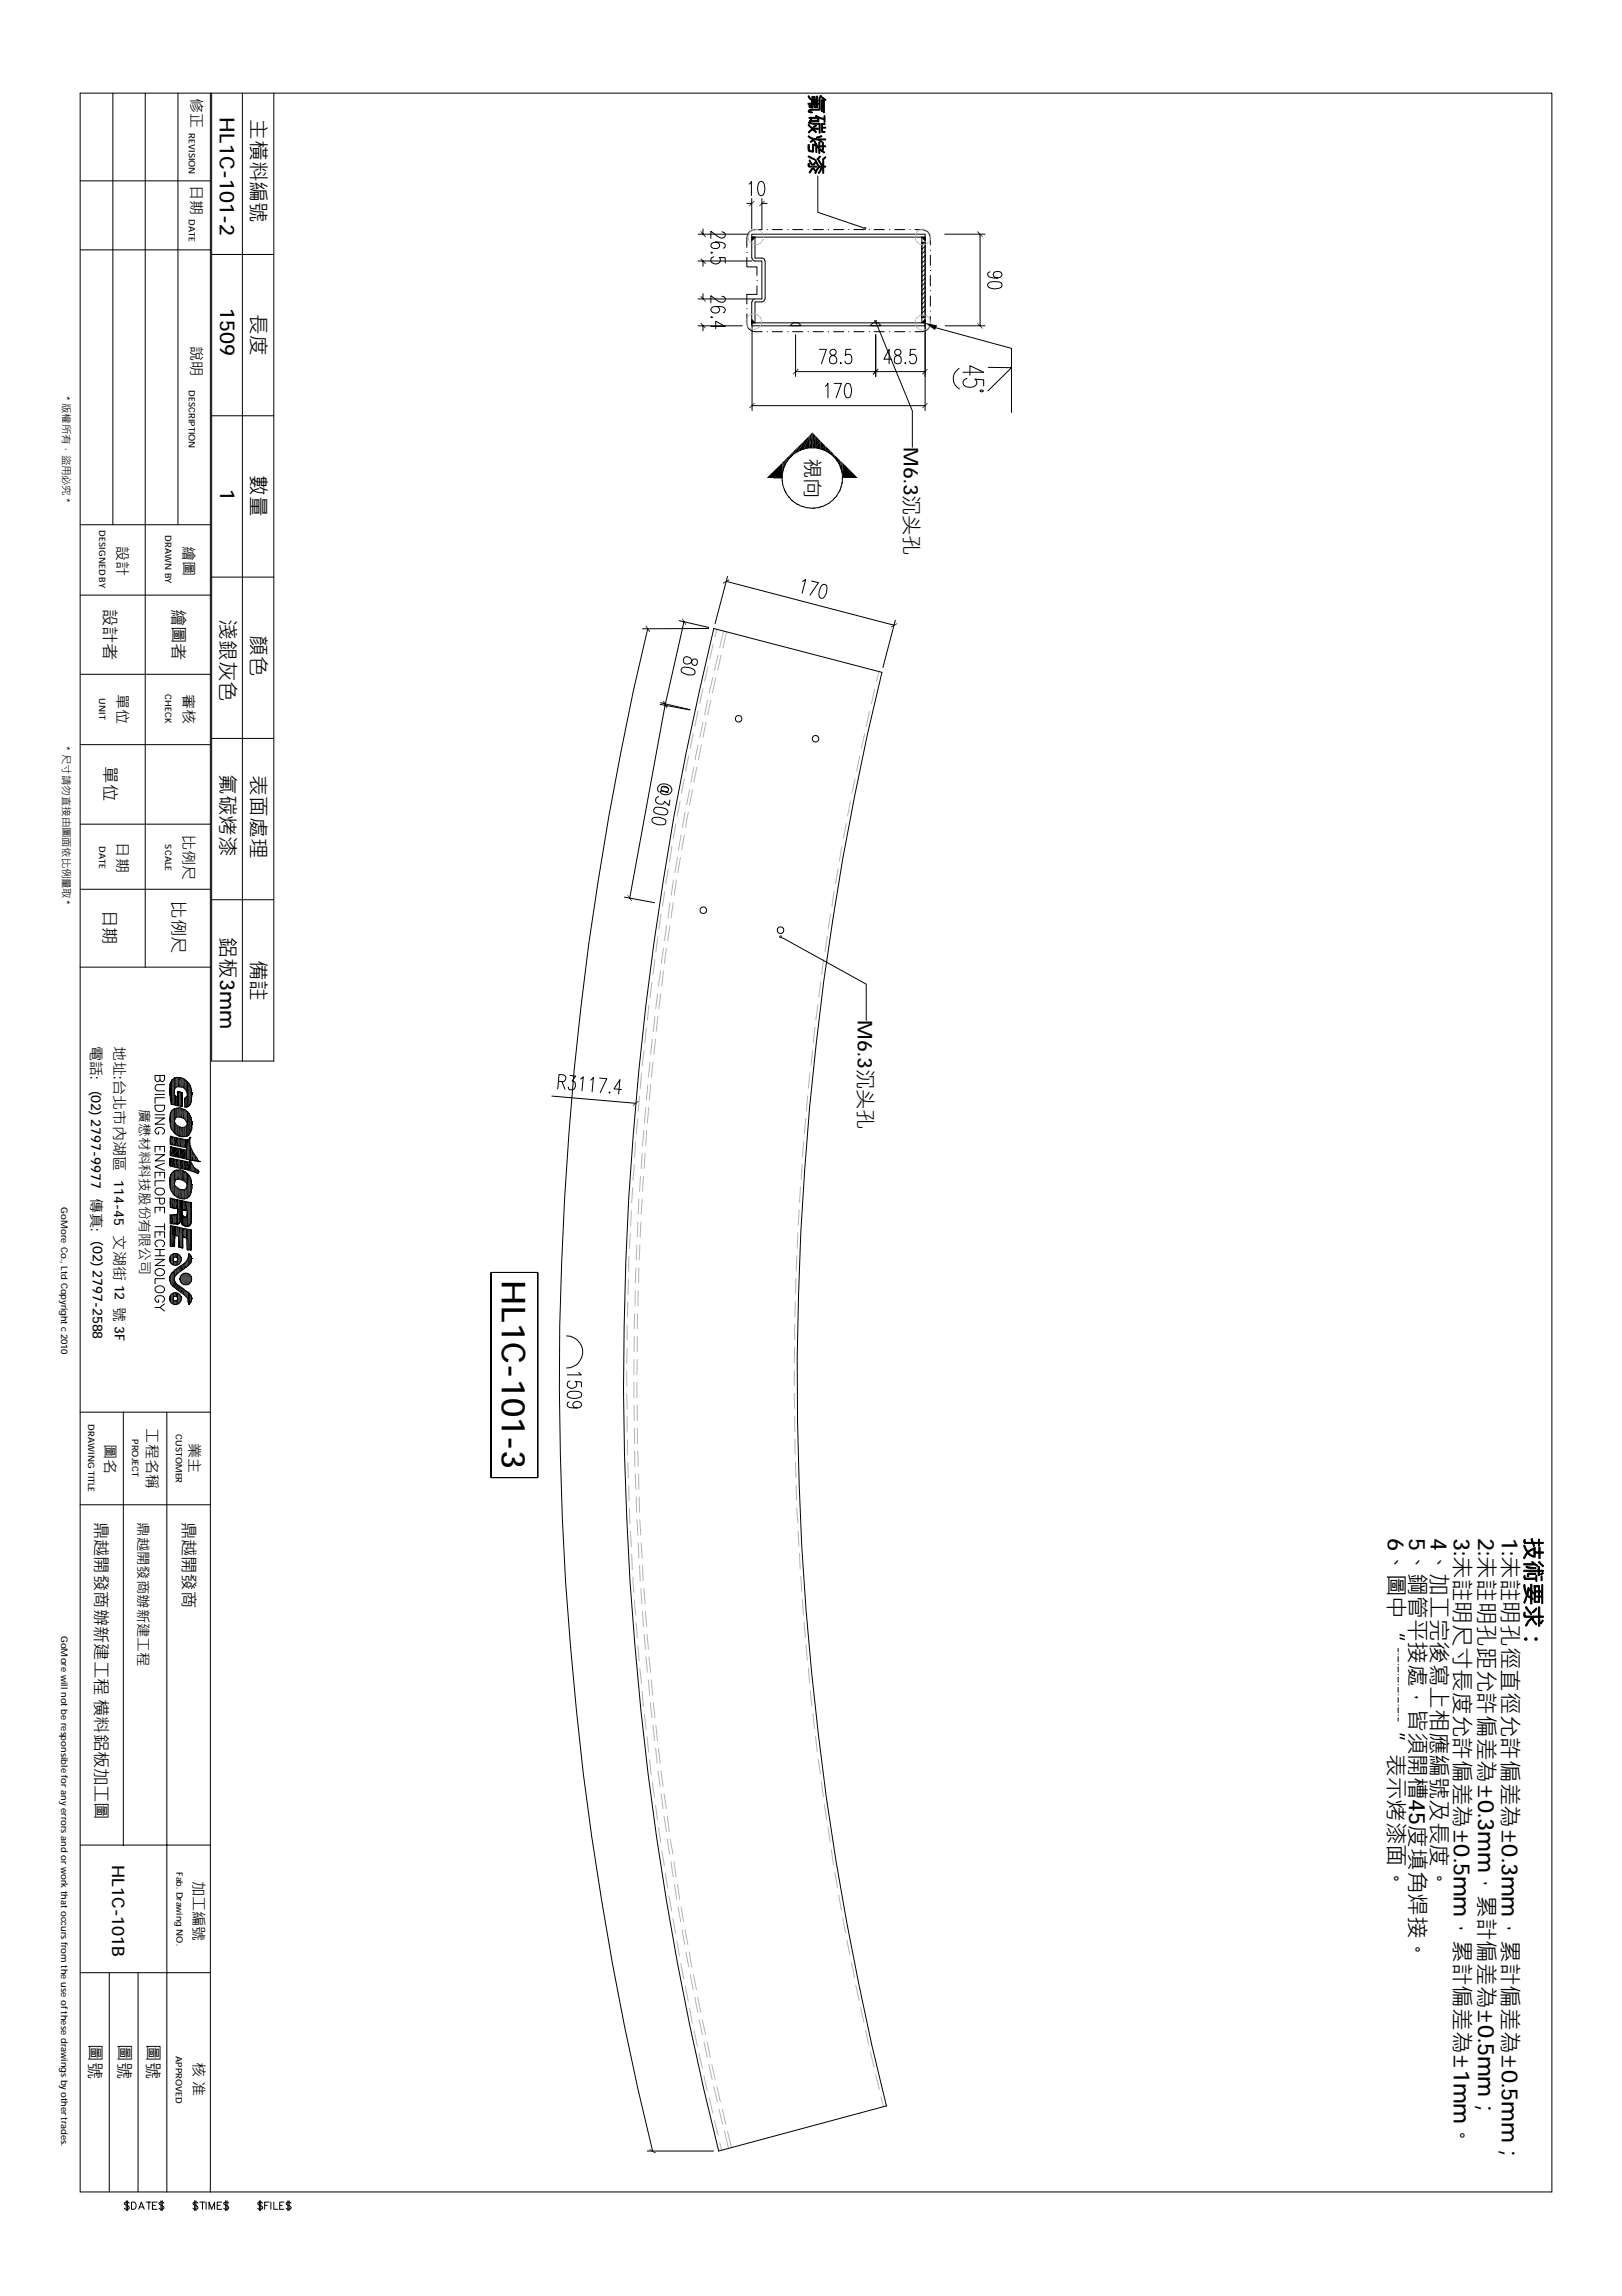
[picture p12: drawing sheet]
<svg xmlns="http://www.w3.org/2000/svg" width="210mm" height="297mm" viewBox="0 0 210 297" stroke-linecap="round" stroke-linejoin="round" font-family="sans-serif">
<defs><g id="words">
<text font-size="4.3" x="64.9" y="165.6" transform="rotate(90 64.9 165.6)">HL1C-101-3</text>
<g font-size="2.9">
<text x="179.6" y="199" transform="rotate(90 179.6 199)">6、圖中“</text>
<text x="182.4" y="199" transform="rotate(90 182.4 199)">5、鋼管平接處，皆須開槽45度填角焊接。</text>
<text x="185.2" y="199" transform="rotate(90 185.2 199)">4、加⼯完後寫上相應編號及⻑度。</text>
<text x="188.1" y="199" transform="rotate(90 188.1 199)">3:未註明尺⼨⻑度允許偏差為±0.5mm，累計偏差為±1mm。</text>
<text x="191.3" y="199" transform="rotate(90 191.3 199)">2:未註明孔距允許偏差為±0.3mm，累計偏差為±0.5mm；</text>
<text x="194.4" y="199" transform="rotate(90 194.4 199)">1:未註明孔徑直徑允許偏差為±0.3mm，累計偏差為±0.5mm；</text>
<text x="179.6" y="224" transform="rotate(90 179.6 224)">”表示烤漆面。</text>
</g>
<g font-size="2.7">
<text x="28.4" y="15.1" transform="rotate(90 28.4 15.1)">HL1C-101-2</text>
<text x="32.5" y="15.4" transform="rotate(90 32.5 15.4)">主橫料編號</text>
<text x="28.5" y="39.9" transform="rotate(90 28.5 39.9)">1509</text>
<text x="32.5" y="40.6" transform="rotate(90 32.5 40.6)">⻑度</text>
<text x="28.5" y="63.3" transform="rotate(90 28.5 63.3)">1</text>
<text x="32.5" y="61.5" transform="rotate(90 32.5 61.5)">數量</text>
<text x="28.5" y="80.1" transform="rotate(90 28.5 80.1)">淺銀灰色</text>
<text x="32.5" y="82.2" transform="rotate(90 32.5 82.2)">顏色</text>
<text x="28.5" y="100.1" transform="rotate(90 28.5 100.1)">氟碳烤漆</text>
<text x="32.5" y="100.3" transform="rotate(90 32.5 100.3)">表面處理</text>
<text x="28.5" y="121.3" transform="rotate(90 28.5 121.3)">鋁板3mm</text>
<text x="32.5" y="124.1" transform="rotate(90 32.5 124.1)">備註</text>
</g>
<g font-size="2.6">
<text x="104.1" y="59.2" transform="rotate(90 104.1 59.2)">視向</text>
<text x="117" y="57.9" transform="rotate(90 117 57.9)">M6.3沉头孔</text>
<text x="111" y="132" transform="rotate(90 111 132)">M6.3沉头孔</text>
</g>
<g font-size="2.2">
<text x="13.4" y="78.8" transform="rotate(90 13.4 78.8)">設計者</text>
<text x="22.3" y="78.8" transform="rotate(90 22.3 78.8)">繪圖者</text>
<text x="13.4" y="99.1" transform="rotate(90 13.4 99.1)">單位</text>
<text x="13.3" y="117.7" transform="rotate(90 13.3 117.7)">日期</text>
<text x="22.3" y="116.6" transform="rotate(90 22.3 116.6)">比例尺</text>
<text x="12.3" y="196.9" transform="rotate(90 12.3 196.9)">鼎越開發商辦新建工程 横料鋁板加工圖</text>
<text x="23.6" y="196.9" transform="rotate(90 23.6 196.9)">鼎越開發商</text>
<text x="14.5" y="241.3" transform="rotate(90 14.5 241.3)">HL1C-101B</text>
<text x="11.5" y="264.5" transform="rotate(90 11.5 264.5)">圖號</text>
<text x="15.3" y="264.5" transform="rotate(90 15.3 264.5)">圖號</text>
<text x="19" y="264.5" transform="rotate(90 19 264.5)">圖號</text>
</g>
<g font-size="1.9">
<text x="24.7" y="12.6" transform="rotate(90 24.7 12.6)">修正</text>
<text x="24.7" y="23.9" transform="rotate(90 24.7 23.9)">日期</text>
<text x="24.7" y="44.7" transform="rotate(90 24.7 44.7)">說明</text>
<text x="15.1" y="70.6" transform="rotate(90 15.1 70.6)">設計</text>
<text x="23.7" y="70.7" transform="rotate(90 23.7 70.7)">繪圖</text>
<text x="15.1" y="89.8" transform="rotate(90 15.1 89.8)">單位</text>
<text x="23.7" y="89.8" transform="rotate(90 23.7 89.8)">審核</text>
<text x="15.1" y="109" transform="rotate(90 15.1 109)">日期</text>
<text x="23.7" y="108.1" transform="rotate(90 23.7 108.1)">比例尺</text>
<text x="11.7" y="135.3" transform="rotate(90 11.7 135.3)">電話:</text>
<text x="14.7" y="135.3" transform="rotate(90 14.7 135.3)">地址:台北市內湖區 114-45 文湖街 12 號 3F</text>
<text x="19" y="184.8" transform="rotate(90 19 184.8)">工程名稱</text>
<text x="13.5" y="186.8" transform="rotate(90 13.5 186.8)">圖名</text>
<text x="24.4" y="186.7" transform="rotate(90 24.4 186.7)">業主</text>
<text x="17.8" y="196.9" transform="rotate(90 17.8 196.9)">鼎越開發商辦新建工程</text>
<text x="25" y="243.4" transform="rotate(90 25 243.4)">加工編號</text>
<text x="25" y="266.8" transform="rotate(90 25 266.8)">核 准</text>
</g>
<g font-size="1.8">
<text x="11.8" y="141.1" transform="rotate(90 11.8 141.1)">(02) 2797-9977 傳真:</text>
<text x="18" y="143.5" transform="rotate(90 18 143.5)">廣懋材料科技股份有限公司</text>
<text x="12" y="160.6" transform="rotate(90 12 160.6)">(02) 2797-2588</text>
</g>
<g font-size="1.4">
<text x="8.1" y="51.2" transform="rotate(90 8.1 51.2)">* 版權所有，盜用必究 *</text>
<text x="8.1" y="96.5" transform="rotate(90 8.1 96.5)">* 尺寸請勿直接由圖面依比例量取 *</text>
</g>
<g font-size="1.2">
<text x="7.9" y="156.2" transform="rotate(90 7.9 156.2)">GoMore Co., Ltd Copyright c 2010</text>
<text x="7.9" y="211.7" transform="rotate(90 7.9 211.7)">GoMore will not be responsible for any errors and or work that occurs from the use ofthese drawings by other trades.</text>
</g>
<g font-size="1.1">
<text x="24.4" y="17.3" transform="rotate(90 24.4 17.3)">REVISION</text>
<text x="24.4" y="28.3" transform="rotate(90 24.4 28.3)">DATE</text>
<text x="24.4" y="50.5" transform="rotate(90 24.4 50.5)">DESCRIPTION</text>
<text x="12.8" y="68.6" transform="rotate(90 12.8 68.6)">DESIGNED BY</text>
<text x="21.4" y="69.2" transform="rotate(90 21.4 69.2)">DRAWN BY</text>
<text x="21.4" y="89.8" transform="rotate(90 21.4 89.8)">CHECK</text>
<text x="12.8" y="90.3" transform="rotate(90 12.8 90.3)">UNIT</text>
<text x="12.8" y="109.5" transform="rotate(90 12.8 109.5)">DATE</text>
<text x="21.4" y="109.2" transform="rotate(90 21.4 109.2)">SCALE</text>
<text x="11.4" y="184.2" transform="rotate(90 11.4 184.2)">DRAWING TITLE</text>
<text x="22.7" y="185.5" transform="rotate(90 22.7 185.5)">CUSTOMER</text>
<text x="17.1" y="186.2" transform="rotate(90 17.1 186.2)">PROJECT</text>
<text x="22.9" y="242.2" transform="rotate(90 22.9 242.2)">Fab. Drawing NO.</text>
<text x="22.7" y="266" transform="rotate(90 22.7 266)">APPROVED</text>
</g>
</g></defs>
<g fill="#000">
<path d="M90.6 30l.8 .6-.1 .1zM90.6 38.4l.8 .6h-.1zM90.6 30l.1-.1 .7 .7zM90.7 38.3l.7 .7-.8-.6zM90.6 33.5l.8 .6h-.1zM90.7 33.4l.7 .7-.8-.6zM96.9 26.6l.7-.6-.6 .7zM97.6 26h.1l-.7 .7zM98.3 26.6l.6-.6-.6 .7zM98.9 26h.1l-.7 .7zM111.7 29.5h.2l-.1 .1zM111.8 29.6l.1-.1-.1 .2z"/>
<path d="M111.7 29.5l.1-.1 .1 .1zM111.9 29.5l.1 .2h-.2zM111.8 29.4h.2l-.1 .1zM111.9 29.5l.2 .1-.1 .1zM111.9 29.5l.2-.1v.2zM112 29.4h.1l-.2 .1zM126.4 30l.8 .6-.1 .1zM126.4 30l.1-.1 .7 .7zM90.6 41.9l.8 .5-.1 .1zM90.6 41.9l.1-.1 .7 .6zM96.9 52.8l.7-.7-.6 .7zM97.6 52.1l.1 .1-.7 .6z"/>
<path d="M99.2 61.8l2-1.9v1.9zM101.3 59.8l.2-.2-.2 1.5zM101.5 59.6v.8l-.2 .7zM101.8 59.3l-.3 1.1v-.8zM101.8 59.3v.5l-.3 .6zM101.8 59.3l.4-.4-.4 .9zM102.2 58.9v.3l-.4 .6zM102.7 58.3l-.5 .9v-.3zM102.7 58.3v.4l-.5 .5zM103.3 47.7l-.6 .8-.1-.1zM103.3 47.7v.1l-.6 .7zM102.7 58.3l.7-.6-.7 1z"/>
<path d="M103.4 57.7v.6l-.7 .4zM104.1 57.1l-.7 1.2v-.6zM104.1 57.1v1l-.7 .2zM104.1 57.1l.7-.8-.7 1.8zM104.8 56.3v1.6l-.7 .2zM105.1 56l-.3 1.9v-1.6zM105.1 56v1.9h-.3zM105.1 56l.4 .3-.4 1.6zM105.5 56.3v1.6h-.4zM105.5 56.3l.7 .8-.7 .8zM106.2 57.1v1l-.7-.2zM106.2 57.1l.6 .6-.6 .4z"/>
<path d="M106.2 58.1l.6-.4v.6zM106.8 57.7l.7 .6h-.7zM106.8 58.3h.7v.4zM107.5 58.3l.5 .6-.5-.2zM107.5 58.7l.5 .2v.3zM108 58.9l.5 .4-.5-.1zM108 59.2l.5 .1v.5zM108.5 59.3l.3 .3-.3 .2zM108.5 59.8l.3-.2v.8zM108.8 59.6l.2 .2-.2 .6zM109 59.8v1.3l-.2-.7zM109 59.8l.1 .1-.1 1.2z"/>
<path d="M109.1 59.9v1.9l-.1-.7zM113.6 47.7l-.6 .8-.1-.1zM113.6 47.7l.1 .1-.7 .7zM113.1 41.5l.2 .1h-.2zM113.1 41.6h.2l-.1 .1zM113.1 41.5l.1-.1 .1 .2zM113.3 41.6l.1 .1h-.2zM113.3 41.6h.2l-.1 .1zM113.2 41.4h.2l-.1 .2zM113.3 41.6l.2-.1v.1zM113.4 41.4l.1 .1-.2 .1zM119.3 52.8l.7-.7-.6 .7z"/>
<path d="M119.3 48.4l.7-.7-.6 .8zM120 52.1l.1 .1-.7 .6zM120 47.7l.1 .1-.7 .7zM119.7 41.8l1.6 .3-.3 .6zM126.4 41.9l.8 .5-.1 .1zM126.4 41.9l.1-.1 .7 .6zM93.5 75.4l.8-.4-.7 .5zM93.6 75.5l.7-.5h.1zM109.1 59.9l1.9 1.9h-1.9zM83.5 81l.6 .7-.1 .1zM83.5 81l.1-.1 .5 .8zM85.8 90.7l.6 .7-.1 .1z"/>
<path d="M85.8 90.7h.1l.5 .7zM85.8 90.9l.6 .7h-.1zM85.8 90.9l.1-.1 .5 .8zM88.3 80.1l.5 .7h-.1zM88.3 80l.5 .8-.5-.7zM115.3 81.1l.8-.5-.8 .6zM115.3 81.2l.8-.6v.1zM81.2 115.8l.6 .7-.1 .1zM81.2 115.8l.6 .7zM22.5 139.4v1.8zM22.5 139.5v1.7zM22.6 139.4v1.6z"/>
<path d="M22.5 139.4v1.6zM22.6 139.4l-.1 1.6zM22.6 139.4v1.5zM22.6 139.4v1.4zM22.7 139.4v1.3zM22.6 139.4v1.3zM22.7 139.4l-.1 1.3zM22.8 139.4l-.1 1.3zM22.8 139.4v1.3zM22.9 139.4l-.1 1.3zM22.9 139.4v-.1v1.3zM22.9 139.3v1.3z"/>
<path d="M23 139.3l-.1 1.3zM23.2 139.4v1.2zM23 139.3l.2 .1-.2 1.2zM23.2 139.4v1.2h-.2zM23.2 139.4h.1l-.1 1.2zM23.3 139.4v1.2h-.1zM23.3 139.4h.1l-.1 1.2zM23.4 139.4v1.2h-.1zM23.4 139.4h.1l-.1 1.2zM23.5 139.4v1.2h-.1zM23.5 139.4l.1 .1-.1 1.1zM23.6 139.5v1.2l-.1-.1z"/>
<path d="M23.6 139.5v1.2zM23.7 139.5l-.1 1.2zM23.7 139.5l.1 .1-.1 1.1zM23.8 139.6v1.1h-.1zM23.9 139.6v1.2zM23.8 139.6h.1l-.1 1.1zM23.9 139.6v1.2l-.1-.1zM23.9 139.6l.1 .1-.1 1.1zM24 139.7v1.2l-.1-.1zM24.1 139.7v1.3zM24 139.7h.1l-.1 1.2zM24.1 139.7v1.3l-.1-.1z"/>
<path d="M24.1 139.7l.1 .1-.1 1.2zM24.2 139.8v1.3l-.1-.1zM24.2 139.8v1.3zM24.2 139.9v1.4zM24.3 139.9v1.5zM24.3 139.9v1.6zM100.8 121.1l.2 .1-.2 .1zM100.8 121.3l.2-.1-.1 .2zM101 121.2l.1 .2h-.2zM100.8 121.1l.2-.1v.2zM101 121.2l.2 .1-.1 .1zM101 121h.1l-.1 .2z"/>
<path d="M101 121.2l.2-.1v.2zM101.1 121l.1 .1-.2 .1zM21.9 140.8v.5zM21.9 152.7v.5zM21.9 144.8v.1zM22 140.3v1.5zM22 140.4l-.1 .9zM22 140.4v1.4zM22 149.8v1zM22 149.9v.8zM22 149.9v.9zM22 150v.7z"/>
<path d="M22 150.1v.6zM22 152.4l-.1 .8zM22 152.4v1zM22 140.2v1.7zM22 140.2v1.9zM22 140.2v1.6zM22 147.1v.9zM22 148.4v1.1zM22 149.8v1.1zM22 148.9v.6zM22 148.6v.9zM22 147.2v.8z"/>
<path d="M22 144.2v1.4zM22 152.2v1.4zM22 152.2v1.2zM22 144.2l-.1 .7zM22 144.2v1.4l-.1-.7zM22 155v1.2zM22 155v1zM22 155v.8zM22 159.2v2zM22 155v.6zM22.1 147v1.1zM22.1 148.4v1.1z"/>
<path d="M22.1 144v1.7zM22.1 144v1.9zM22.1 147.1v.9zM22.1 147.1v1zM22.1 152v1.7zM22.1 152v1.9zM22.1 148.4l-.1 1.1zM22.1 147.1l-.1 .9zM22.1 144l-.1 1.6zM22.1 152.1l-.1 1.5zM22.1 152.1v1.6zM22.1 155v1.2z"/>
<path d="M22.1 155l-.1 1.2zM22 149.8h.1l-.1 1.1zM22.1 149.8v1.1h-.1zM22.1 155.1v1.1zM22.1 155.1h.1l-.1 1.1zM22.2 155.1v1.1h-.1zM22.1 147.1h.1l-.1 1zM22.2 147.1v1h-.1zM22.1 148.4h.2l-.2 1.1zM22.3 148.4v1.1h-.2zM22.4 149.9v1zM22.1 149.8l.3 .1-.3 1z"/>
<path d="M22.4 149.9v1h-.3zM22.2 155.1h.2l-.2 1.1zM22.4 155.1v1.2l-.2-.1zM22.2 147.1h.2l-.2 1zM22.4 147.1v1.1l-.2-.1zM22 157.2h.4l-.4 1.1zM22.4 157.2v1.2l-.4-.1zM22.4 147.1v1.1zM22.5 147.1l-.1 1.1zM22.5 141.2v1.7zM22.5 141.4v1.5zM22.4 157.2h.1l-.1 1.2z"/>
<path d="M22.5 157.2v1.2h-.1zM22.4 155.1h.1l-.1 1.2zM22.5 155.1v1.2h-.1zM22.6 141.7v1.2zM22.6 141.6v1.3zM22.6 141.6l-.1 1.3zM22.6 151.4v1.6zM22.6 145.1v1.5zM22.6 143.4v1.6zM22.6 153.1v1.6zM22.6 153.2v1.5zM22.6 151.4v1.7z"/>
<path d="M22.6 143.4v1.7zM22.6 141.8v1.1zM22.6 151.4v1.4zM22.6 143.4v1.5zM22.6 153.3v1.4zM22.6 145.2v1.5zM22.6 151.4v1.5zM22.6 158.7v1.1zM22.6 158.7v1.3zM22.6 158.7v1.6zM22.6 158.7v1.9zM22.6 141.8v1.2z"/>
<path d="M22.6 151.4v1.3zM22.6 143.4v1.4zM22.6 145.4v1.3zM22.5 157.2h.1l-.1 1.2zM22.6 157.2v1.2h-.1zM22.7 141.8l-.1 1.2zM22.7 143.4v1.3zM22.7 151.4l-.1 1.3zM22.6 143.4v1.3zM22.7 143.4l-.1 1.3zM22.6 153.3l.1 .1-.1 1.3zM22.7 153.4v1.4l-.1-.1z"/>
<path d="M22.5 155.1l.2 .1-.2 1.1zM22.7 155.2v1.1h-.2zM22.7 145.5v1.3zM22.7 143.4v1.2zM22.7 151.4v1.3zM22.7 153.4v1.4zM22.7 153.5v1.3zM22.6 145.4l.1 .1-.1 1.2zM22.7 145.5v1.3l-.1-.1zM22.4 149.9l.3 .1-.3 .9zM22.7 150v1l-.3-.1zM22.6 158.7h.1l-.1 1.1z"/>
<path d="M22.7 158.7v1.1h-.1zM22.6 157.2h.1l-.1 1.2zM22.7 157.2v1.2h-.1zM22.8 147.2v1zM22.7 151.4v1.2zM22.8 151.4l-.1 1.2zM22.8 143.3l-.1 1.3zM22.7 150v1zM22.8 150l-.1 1zM22.8 153.6v1.2zM22.5 147.1l.3 .1-.3 1zM22.8 147.2v1h-.3z"/>
<path d="M22.8 151.4v1.2zM22.7 157.2h.1l-.1 1.2zM22.8 157.2v1.2h-.1zM22.7 158.7h.1l-.1 1.1zM22.8 158.7v1.1h-.1zM22.9 141.8v1.2zM22.7 141.8h.2l-.2 1.2zM22.9 141.8v1.2h-.2zM22.9 143.3v1.3zM22.9 151.4l-.1 1.2zM22.8 143.3h.1l-.1 1.3zM22.9 143.3v1.3h-.1z"/>
<path d="M22.8 153.6l.1 .1-.1 1.1zM22.9 153.7v1.2l-.1-.1zM22.7 145.5l.2 .1-.2 1.2zM22.9 145.6v1.2h-.2zM22.9 151.4v1.2zM22.9 157.1v1.3zM22.8 158.7h.1l-.1 1.1zM22.9 158.7v1.2l-.1-.1zM22.8 157.2l.1-.1-.1 1.3zM22.9 157.1v1.3h-.1zM22.9 145.7v1.2zM22.9 153.7v1.2z"/>
<path d="M22.9 143.3v1.2v.1zM22.9 145.6v.1v1.1zM22.9 145.7v1.2v-.1zM22.9 155.2v1.2zM22.9 158.7v1.2zM22.7 155.2h.2l-.2 1.1zM22.9 155.2v1.2l-.2-.1zM23 153.7v1.3zM23 155.2v1.2zM23 156.9v1.5zM23 155.2l-.1 1.2zM23 157l-.1 1.4z"/>
<path d="M23 141.2v1.9zM23 141.3v1.8zM23 141.3v1.7zM22.9 141.8l.1 .1-.1 1.1zM23 141.9v1.1h-.1zM22.9 143.3h.1l-.1 1.2zM23 143.3v1.2h-.1zM22.9 151.4h.1l-.1 1.2zM23 151.4v1.2h-.1zM23 156.5v1.9zM23 155.2v1.3zM23 156.6v1.8z"/>
<path d="M23 156.7v1.7zM23.1 141.2v1.9zM23.1 141.2l-.1 1.9zM23 143.3v1.2zM23.1 143.3l-.1 1.2zM22.9 145.7l.2 .1-.2 1.1zM23.1 145.8v1.2l-.2-.1zM22.8 147.2l.3 .1-.3 .9zM23.1 147.3v1l-.3-.1zM22.8 150l.3 .1-.3 .9zM23.1 150.1v1l-.3-.1zM22.9 158.7l.2 .1-.2 1.1z"/>
<path d="M23.1 158.8v1.1h-.2zM23.1 145.8v1.2zM23.2 145.8v1.2zM23 151.4h.2l-.2 1.2zM23.2 151.4v1.2h-.2zM23 153.7l.2 .1-.2 1.2zM23.2 153.8v1.2h-.2zM22.3 148.4l.9 .2-.9 .9zM23.2 148.6v1.1l-.9-.2zM23.1 141.2l.1 .1-.1 1.8zM23.2 141.3v1.8h-.1zM23.1 147.3h.1l-.1 1z"/>
<path d="M23.2 147.3v1h-.1zM23.2 141.3v1.8zM23.2 151.4v1.2zM23.2 153.8v1.2zM23.2 153.8v1.3v-.1zM23.1 150.1h.1l-.1 1zM23.2 150.1v1h-.1zM23.1 143.3h.1l-.1 1.2zM23.2 143.3v1.2h-.1zM23.3 145.8v1.3zM23.2 145.8h.1l-.1 1.2zM23.3 145.8v1.3l-.1-.1z"/>
<path d="M23.2 148.6h.1l-.1 1.1zM23.3 148.6v1.2l-.1-.1zM23.2 141.3h.1l-.1 1.8zM23.3 141.3v1.8h-.1zM23.2 143.3h.1l-.1 1.2zM23.3 143.3v1.2h-.1zM23.2 151.4h.1l-.1 1.2zM23.3 151.4v1.2h-.1zM23.2 153.8l.1 .1-.1 1.2zM23.3 153.9v1.2h-.1zM23.3 143.3l.1 .1-.1 1.1zM23.4 143.4v1.1h-.1z"/>
<path d="M23.3 145.8l.1 .1-.1 1.2zM23.4 145.9v1.2h-.1zM23.4 145.9v1.2zM23.5 145.9l-.1 1.2zM23.2 147.3h.3l-.3 1zM23.5 147.3v1.1l-.3-.1zM23.5 141.3v1.9zM23.3 141.3h.2l-.2 1.8zM23.5 141.3v1.9l-.2-.1zM23.3 151.4h.2l-.2 1.2zM23.5 151.4v1.2h-.2zM23.3 153.9h.2l-.2 1.2z"/>
<path d="M23.5 153.9v1.2h-.2zM23.6 141.5v1.1zM23.6 141.7v.9zM23.6 141.5v1.4zM23.6 141.4v1.8zM23.6 141.5v1.7zM23.6 141.4l-.1 1.8zM23.5 153.9v1.2zM23.6 153.9v1.2zM23.5 147.3h.1l-.1 1.1zM23.6 147.3v1.1h-.1zM23.4 143.4h.2l-.2 1.1z"/>
<path d="M23.6 143.4v1.2l-.2-.1zM23.6 157.2v1.2zM23.6 155.3v1.2zM23.6 157.1v1.3zM23.6 155.3v1.3zM23.6 156.9v1.5zM23.6 156.8v1.6zM23.6 155.3v1.5zM23.6 145.9v1.2zM23.6 143.4v1.2zM23.5 145.9h.1l-.1 1.2zM23.6 145.9v1.2h-.1z"/>
<path d="M23.6 157.3v1.1zM23.6 157.3v1.2zM23.7 151.5v1.1zM23.6 153.9h.1l-.1 1.2zM23.7 153.9v1.2h-.1zM23.5 151.4l.2 .1-.2 1.1zM23.7 151.5v1.1h-.2zM23.7 157.3v1.2zM23.7 157.3l-.1 1.2zM23.7 153.9v1.2zM23.7 157.4v1.1zM23.6 155.3l.1 .1-.1 1.1z"/>
<path d="M23.7 155.4v1.1h-.1zM23.6 145.9h.1l-.1 1.2zM23.7 145.9v1.2h-.1zM23.6 147.3l.1 .1-.1 1zM23.7 147.4v1h-.1zM23.2 150.1l.5 .1-.5 .9zM23.7 150.2v1l-.5-.1zM23.8 151.5v1.2zM23.7 153.9h.1l-.1 1.2zM23.8 153.9v1.2h-.1zM23.7 151.5h.1l-.1 1.1zM23.8 151.5v1.2l-.1-.1z"/>
<path d="M23.8 157.4v1.2zM23.8 157.5v1.1zM23.6 143.4l.2 .1-.2 1.1zM23.8 143.5v1.2l-.2-.1zM23.7 155.4h.1l-.1 1.1zM23.8 155.4v1.2l-.1-.1zM23.7 158.9h.1l-.1 1.1zM23.8 158.9v1.1h-.1zM23.9 145.9v1.2zM23.9 153.9v1.2zM23.8 143.5v1.2zM23.9 143.5l-.1 1.2z"/>
<path d="M23.8 153.9h.1l-.1 1.2zM23.9 153.9v1.2h-.1zM23.7 145.9h.2l-.2 1.2zM23.9 145.9v1.2h-.2zM23.9 157.5v1.1zM23.8 158.9v1.1zM23.9 158.9v1.2zM23.8 157.5h.1l-.1 1.1zM23.9 157.5v1.1h-.1zM23.9 142.6v.6zM23.9 142.1v1.1zM23.8 151.5h.1l-.1 1.2z"/>
<path d="M23.9 151.5v1.3l-.1-.1zM23.7 147.4h.2l-.2 1zM23.9 147.4v1h-.2zM23.9 155.4v1.2zM23.8 155.4h.1l-.1 1.2zM23.9 155.4v1.2h-.1zM23.9 151.5v1.3zM24 151.6v1.3zM23.9 145.9l.1-.1-.1 1.3zM24 145.8v1.3h-.1zM23.9 153.9h.1l-.1 1.2zM24 153.9v1.2h-.1z"/>
<path d="M23.9 143.5l.1 .1-.1 1.1zM24 143.6v1.2l-.1-.1zM24 157.5l-.1 1.1zM23.9 158.9h.1l-.1 1.2zM24 158.9v1.2h-.1zM24 147.4v1zM24 145.8v1.3zM24 153.9v1.2zM24 153.8v1.3zM23.9 147.4h.1l-.1 1zM24 147.4v1h-.1zM24 157.5v1.2z"/>
<path d="M24 157.5v1.1zM24 158.9v1.2zM24 159v1.1zM23.9 142.1l.1-.1-.1 1.2zM24 142v1.2h-.1zM24 147.4v.8zM24 147.4v.9zM24 143.6v1.2zM24 143.6v1.3v-.1zM23.3 148.6l.7 .2-.7 1zM24 148.8v1.1l-.7-.1zM24.1 145.7v1.4z"/>
<path d="M24 147.4v.7zM24.1 147.5l-.1 .6zM24 148.8v1.1zM24.1 148.8l-.1 1.1zM24 143.6v1.3zM24.1 143.6v1.3zM24.1 153.8l-.1 1.3zM24.1 145.7l-.1 1.4zM24.1 157.4v1.3zM24.1 157.5l-.1 1.2zM24.1 141.9v1.3zM24 142l.1-.1-.1 1.3z"/>
<path d="M24.1 141.9v1.3h-.1zM24.1 148.8v1.2zM24.1 148.8v1.1zM24.1 150.3v1zM24.1 151.7v1.3zM24.1 147.5v.4zM24.1 147.5v.5zM24.1 153.7v1.4zM24.1 143.7v1.4zM24 151.6l.1 .1-.1 1.2zM24.1 151.7v1.3l-.1-.1zM23.7 150.2l.4 .1-.4 .9z"/>
<path d="M24.1 150.3v1l-.4-.1zM24.2 141.9l-.1 1.3zM24.2 145.6v1.4zM24.2 148.7v1.3zM24.2 153.6v1.5zM24.2 148.2v.3zM24.2 148.2v.5zM24.2 148.2v.2zM24.2 148.8v1.2zM24.2 143.7v1.4zM24.2 148.8l-.1 1.2zM24.1 147.5v.3z"/>
<path d="M24.2 147.5l-.1 .3zM24.2 145.7l-.1 1.4zM24.2 153.7l-.1 1.4zM24.2 151.8v1.3zM24.2 159v1.1zM24.2 159v1.9zM24.2 157.3v1.4zM24.2 157.4l-.1 1.3zM24 159h.2l-.2 1.1zM24.2 159v1.1h-.2zM24.2 141.8v1.4zM24.2 151.8v1.5z"/>
<path d="M24.2 151.8v1.6zM24.2 145.3v1.7zM24.2 153.4v1.6zM24.2 151.8v1.4zM24.2 143.7v1.5zM24.2 143.7v1.6zM24.2 145.4v1.6zM24.2 147.5v.1zM24.2 153.5v1.6zM24.2 145.5v1.5zM24.2 148v2zM24.2 156.9v1.8z"/>
<path d="M24.2 157v1.7zM24.2 157.1v1.6zM23.9 155.4l.3 .1-.3 1.1zM24.2 155.5v1.2l-.3-.1zM24.3 141.5v1.7zM24.3 141.6v1.6zM24.3 141.7l-.1 1.5zM24.1 150.3l.4 .1-.4 .9zM24.5 150.4v1l-.4-.1zM24.5 150.2v1.2zM24.5 150.3v1.1zM24.5 150.4v1z"/>
<path d="M24.6 147.1v.3zM24.6 147.2v.3zM24.6 147.2v.5zM24.6 150.1l-.1 1.3zM24.6 148.2v1.9zM24.6 150.1v1.4zM24.6 147.1v.2zM24.6 150.1l.1 .3-.1 1.1zM24.7 150.4v1.1h-.1zM24.7 144.5v1.9zM24.7 144.6v1.8zM24.7 152.6v1.9z"/>
<path d="M24.6 148.2l.1 .4-.1 1.5zM24.7 148.6v1.5h-.1zM24.8 140.9v1.7zM24.8 141v1.6zM24.8 140.9l-.1 1.9zM24.8 152.6v1.8zM24.8 152.8v1.6zM24.7 152.6v1.8zM24.8 152.6l-.1 1.8zM24.8 155.9v1zM24.8 155.9v1.1zM24.8 155.9v1.8z"/>
<path d="M24.8 141.1v1.3zM24.8 141v1.5zM24.8 141.1v1.4zM24.8 144.8v1.3zM24.8 144.9v1.2zM24.8 152.8v1.4zM24.7 148.6l.1 .1-.1 1.4zM24.8 148.7v1.4h-.1zM24.7 144.6l.1 .2-.1 1.6zM24.8 144.8v1.3l-.1 .3zM24.7 150.4l.1 .2-.1 .9zM24.8 150.6v.9h-.1z"/>
<path d="M24.8 141.5v.3zM24.8 141.3v.7zM24.8 141.5v.5zM24.8 141.3v1.1zM24.8 145.4v.1zM24.8 153.2v.4zM24.8 145.1v.6zM24.8 145.4v.3zM24.8 153.2v.6zM24.8 145.1v.8zM24.8 144.9v1.1zM24.8 145.1v.9z"/>
<path d="M24.8 152.8v1.3zM24.8 153.2v.9zM24.8 150.6l.1 .1-.1 .8zM24.9 150.7v.8h-.1zM24.9 150.7l.1 .2-.1 .6zM25 150.9v.7l-.1-.1zM24.8 148.7l.2 .4-.2 1zM25 149.1v1h-.2zM25 150.9h.1l-.1 .7zM25.1 150.9v.7h-.1zM25 149.1l.1 .2-.1 .8zM25.1 149.3v.8h-.1z"/>
<path d="M25.1 149.3l.1 .2-.1 .6zM25.2 149.5v.7l-.1-.1zM25.1 150.9l.1 .2-.1 .5zM25.2 151.1v.6l-.1-.1zM25.2 151.1l.2 .2-.2 .4zM25.4 151.3v.5l-.2-.1zM25.2 149.5l.2 .3-.2 .4zM25.4 149.8v.4h-.2zM25.4 149.8l.1 .1-.1 .3zM25.5 149.9v.4l-.1-.1zM25.4 151.3l.2 .2-.2 .3zM25.6 151.5v.3h-.2z"/>
<path d="M25.6 151.5v.3zM25.5 149.9l.1 .2-.1 .2zM25.6 150.1v.2h-.1zM25.7 151.5v.3zM25.6 150.1v.2zM25.7 150.1l-.1 .2zM25.7 151.5l-.1 .3zM25.7 151.5v.2zM25.7 150.1v.1v.1zM25.7 150.3v-.1zM25.7 150.2l.1 .1zM81.9 143l.7-.6-.6 .7z"/>
<path d="M82.6 142.4v.1l-.6 .6zM21.9 162.8v.2zM21.9 167.9v.2zM21.9 167.8v.3zM21.9 167.8v.4zM21.9 162.8v.3zM21.9 165.3v.3zM22 167.8l-.1 .4zM22 167.8v.5zM22 162.7l-.1 .4zM22 162.7v.5zM22 165.1v.7z"/>
<path d="M22 165.2l-.1 .4zM22 165.2v.6zM22 167.6v.7zM22 167.6v.8zM22 162.5v.8zM22 167.7v.6zM22 162.6v.7zM22 165v.8zM22 165v.9zM22.1 167.5l-.1 .9zM22.1 167.5v.9zM22.1 162.5v.9z"/>
<path d="M22.1 164.9l-.1 1zM22.1 164.9v1.1zM22.1 167.5v1zM22.1 162.4v1zM22.1 164.8v1.2v-1.1zM22.1 164.8v1.3v-.1zM22.1 167.5h.1l-.1 1zM22.2 167.5v1.1l-.1-.1zM22.1 162.4h.1l-.1 1zM22.2 162.4v1.1l-.1-.1zM22.2 164.7l-.1 1.4zM22.2 164.7v1.5z"/>
<path d="M22.2 167.4v1.2zM22.2 162.4v1.1zM22.2 162.3v1.3zM22.2 164.7v1.6zM22.3 167.3v1.3zM22.3 162.3v1.3zM22.3 167.3h.1l-.1 1.3zM22.4 167.3v1.4l-.1-.1zM22.3 162.3l.1-.1-.1 1.4zM22.4 162.2v1.4h-.1zM22.4 164.5l-.2 1.8v-1.6zM22.4 164.5v1.9l-.2-.1z"/>
<path d="M22.4 168.1v.6zM22.4 163v.6zM22.4 163.1v.5zM22.4 167.3v.7zM22.4 162.2v.7zM22.4 168v.7zM22.4 162.2v.8zM22.4 167.3v1.4zM22.4 162.2v1.4zM22.4 164.5v1.9zM22.4 168.2v.5zM22.4 163.1v.6z"/>
<path d="M22.4 167.3v.6zM22.4 162.2v.6zM22.5 167.2v.6zM22.5 162.2v.6zM22.5 168.2l-.1 .5zM22.5 163.2l-.1 .5zM22.5 167.2l-.1 .6zM22.5 162.2l-.1 .6zM22.5 168.2v.5zM22.5 168.3v.5zM22.5 163.2v.5zM22.5 162.2v.5z"/>
<path d="M22.5 165.5v1.1zM22.5 164.4v1zM22.5 164.4v1.1zM22.6 168.3l-.1 .5zM22.6 163.2l-.1 .5zM22.6 167.2l-.1 .6zM22.6 162.2l-.1 .5zM22.6 165.7v.9zM22.6 164.3v1zM22.5 164.4v.9zM22.6 164.4l-.1 .9zM22.6 167.2v.5z"/>
<path d="M22.6 162.2v.5zM22.6 168.3v.5zM22.6 163.2v.5zM22.6 165.8v.8zM22.6 162.2v.4zM22.6 163.3v.4zM22.6 165.9v.8zM22.7 168.3l-.1 .5zM22.7 163.3l-.1 .4zM22.7 167.2l-.1 .5zM22.7 162.2l-.1 .4zM22.6 164.3h.1l-.1 .8z"/>
<path d="M22.7 164.3v.7l-.1 .1zM22.7 167.2v.5zM22.7 162.2v.4zM22.7 164.3v.7zM22.7 164.2v.8zM22.8 167.2v.5zM22.8 162.2v.4zM22.8 162.2l-.1 .4zM22.7 168.3h.1l-.1 .5zM22.8 168.3v.5h-.1zM22.7 163.3h.1l-.1 .4zM22.8 163.3v.4h-.1z"/>
<path d="M22.8 168.3v.5zM22.8 163.3v.4zM22.8 163.2v.5zM22.9 168.3v.5zM22.9 163.2v.5zM22.9 168.3l-.1 .5zM22.9 163.2l-.1 .5zM22.8 167.2h.1l-.1 .5zM22.9 167.2v.5h-.1zM22.8 162.2h.1l-.1 .4zM22.9 162.2v.5l-.1-.1zM22.9 166.1v.7z"/>
<path d="M22.6 165.9l.3 .2-.3 .6zM22.9 166.1v.7l-.3-.1zM22.9 167.2v.6zM22.9 162.2v.5zM22.9 168.2v.6zM22.9 167.2v.5zM22.9 162.2v.6zM22.9 168.2v.5zM22.9 163.1v.6zM22.7 164.2l.2-.1-.2 .9zM22.9 164.1v.6l-.2 .3zM23 168.1v.6z"/>
<path d="M23 163v.6zM23 163.1v.5zM23 167.3v.5zM23 167.3v.6zM23 162.2v.6zM23 168.1l-.1 .6zM23 163.1l-.1 .6zM23 168v.7zM23 167.3v.7zM23 162.2v.7zM23 162.2v.8zM23 167.3v1.4z"/>
<path d="M23.1 167.3l-.1 1.4zM23 162.2v1.4zM23.1 162.2l-.1 1.4zM23.1 164l-.2 .7v-.6zM23.1 164v.7h-.2zM23.1 167.3v1.4zM23.1 162.2v1.4zM23.1 162.3v1.3zM22.9 166.1l.3 .3-.3 .4zM23.2 166.4v.6l-.3-.2zM23.1 167.3l.1 .1-.1 1.2zM23.2 167.4v1.2h-.1z"/>
<path d="M23.1 162.3h.1l-.1 1.3zM23.2 162.3v1.3h-.1zM23.1 164l.1-.1-.1 .8zM23.2 163.9v.6l-.1 .2zM23.2 167.4v1.2zM23.2 167.5v1.1zM23.2 162.3v1.3zM23.2 162.4v1.2zM23.3 165.3v.3zM23.3 167.5l-.1 1.1zM23.2 162.4v1.1zM23.3 162.4l-.1 1.1z"/>
<path d="M23.3 165.2v.4zM23.3 165.2v.5zM23.3 167.5v1zM23.3 162.4v1zM23.3 162.5v.9zM23.4 165.1v.7zM23.3 167.5v.9zM23.4 167.6l-.1 .8zM23.4 162.5l-.1 .9zM23.4 165.2l-.1 .5zM23.4 165.2v.6zM23.2 166.4l.2 .1-.2 .5z"/>
<path d="M23.4 166.5v.6l-.2-.1zM23.4 165v.9zM23.4 167.6v.8zM23.4 167.7v.7zM23.4 162.5v.8zM23.4 162.6v.7zM23.5 167.8v.5zM23.5 162.7v.5zM23.5 162.8v.4zM23.5 165l-.1 .9zM23.5 165v1zM23.4 167.7v.6z"/>
<path d="M23.5 167.8l-.1 .5zM23.5 162.7l-.1 .6zM23.5 162.8v.2zM23.5 167.9v.2zM23.5 167.8v.4zM23.5 167.9v.3zM23.5 162.8v.3zM23.5 165v-.1v1.1zM23.5 164.9v1.1zM23.6 164.9l-.1 1.1zM23.6 164.9v1.2zM23.4 166.5l.2 .2-.2 .4z"/>
<path d="M23.6 166.7v.6l-.2-.2zM23.6 164.8v1.3zM23.2 163.9l.5-.3-.5 .9zM23.7 163.6v.6l-.5 .3zM23.6 164.8h.1l-.1 1.3zM23.7 164.8v1.3h-.1zM23.7 163.6v.6zM23.7 164.8v1.3zM23.7 164.7v1.5zM23.7 164.7h.1l-.1 1.5zM23.8 164.7v1.5h-.1zM23.6 166.7l.2 .1-.2 .5z"/>
<path d="M23.8 166.8v.7l-.2-.2zM23.8 166.8v.7zM23.9 166.8l-.1 .7zM23.8 164.7h.1l-.1 1.5zM23.9 164.7v1.5h-.1zM23.9 163.4v.7zM23.7 163.6l.2-.2-.2 .8zM23.9 163.4v.7l-.2 .1zM23.9 164.7h.1l-.1 1.5zM24 164.7v1.5h-.1zM23.9 166.8l.1 .1-.1 .6zM24 166.9v.7l-.1-.1z"/>
<path d="M24 164.7v1.5zM24.1 163.2l-.2 .9v-.7zM24.1 163.2v.7l-.2 .2zM24 164.7h.1l-.1 1.5zM24.1 164.7v1.5h-.1zM24.1 163.2v.7zM24 166.9l.1 .1-.1 .6zM24.1 167v.8l-.1-.2zM24.1 167v.8zM24.2 167v.8zM24.1 164.7h.1l-.1 1.5zM24.2 164.7v1.5h-.1z"/>
<path d="M24.2 163.1l-.1 .8v-.7zM24.2 163.1v.8h-.1zM24.2 164.7v1.5zM24.3 164.7l-.1 1.5zM24.2 167l.1 .1-.1 .7zM24.3 167.1v.9l-.1-.2zM24.3 162.9l-.1 1v-.8zM24.3 162.9v.9l-.1 .1zM24.3 164.7v1.5zM24.3 167.2v.9zM24.3 162.7v1.1zM24.3 162.8v1z"/>
<path d="M24.3 167.1v.1v.8zM24.3 167.2v.9v-.1zM24.4 167.2v1.5zM24.4 167.2v1.3zM24.4 167.2v1.1zM24.4 162.5l-.1 1.2zM24.3 164.7l.1 .1-.1 1.4zM24.4 164.8v1.3l-.1 .1zM24.4 167.2v1.6zM24.4 162.2v1.5zM24.4 164.8v1.3zM24.5 164.8l-.1 1.3z"/>
<path d="M24.5 167.3v1.5zM24.5 167.3l-.1 1.5zM24.5 164.8l.1 .1-.1 1.2zM24.6 164.9v1.2h-.1zM24.6 162.3v1.3zM24.4 162.2l.2 .1-.2 1.4zM24.6 162.3v1.3l-.2 .1zM24.6 164.9v1.2zM24.5 167.3l.1 .1-.1 1.3zM24.6 167.4v1.2l-.1 .1zM24.6 164.9v1.1zM24.6 165v1z"/>
<path d="M24.6 167.4v1.2zM24.6 167.5v1.1zM24.6 162.3v1.2v.1zM24.7 165l-.1 1zM24.7 162.4v1zM24.6 162.3v1.2zM24.7 162.4l-.1 1.1zM24.7 165v.9zM24.7 165.1v.8zM24.7 167.6v.9zM24.7 162.5v.9zM24.6 167.5l.1 .1-.1 1z"/>
<path d="M24.7 167.6v.9l-.1 .1zM24.8 165.2v.6zM24.7 165.1v.7zM24.8 165.2l-.1 .6zM24.8 167.7v.7zM24.8 162.5v.8zM24.7 162.5v.8zM24.8 162.5l-.1 .8zM24.8 167.7l-.1 .8zM24.8 165.3v.3zM24.8 165.2v.5zM24.8 165.3v.4z"/>
<path d="M24.8 162.7v.4zM24.8 167.8v.5zM24.8 162.5v.7zM24.8 162.7v.5zM24.8 167.8v.6zM24.8 168v.1zM24.8 162.8v.2zM24.8 168v.2zM24.8 167.9v.3zM24.8 162.8v.3zM24.8 167.9v.4zM84 278.1l.9 .4-.1 .1z"/>
<path d="M84.1 278l.8 .5-.9-.4z"/>
</g>
<g fill="none" stroke="#000" stroke-width=".13">
<path d="M10.4 12.1h190.4v271.5h-190.4zM14.6 12.1v55.8M18.8 12.1v113M23 12.1v55.8M27.2 12.1v271.5M27.4 12.1v125.2zM31.4 12.1v125.2M35.4 12.1v125.2h-8M10.4 23.4h16.8M10.4 32.3h16.8M27.4 32.9h8M90.3 38.7h7.2"/>
<path d="M90.3 30.3h6.6M90.3 33.8h7M91 29.6v.7M91 33.8v.6M91 38v.7M92.1 32.6l.1 .1h-.2zM92.4 33.2a.47 .47 0 0 0-.4 .6 .47 .47 0 0 0 .5 .3 .5 .5 0 0 0 .6-.2 .5 .5 0 0 0-.1-.6h.9v.7M92.6 31.3a.49 .49 0 0 1 .5 .5 .6 .6 0 0 1-.6 .4 .6 .6 0 0 1-.5-.5 .9 .9 0 0 1 1-.4l.8 .2a.36 .36 0 0 1-.2 .6M92.6 39.7a.49 .49 0 0 1 .5 .4 .6 .6 0 0 1-.6 .4 .6 .6 0 0 1-.5-.5l.1-.1a1.62 1.62 0 0 1 1.7 0l.1 .3-.1 .2-.2 .1M93.4 30l.3 .1a.42 .42 0 0 1 .1 .6 .42 .42 0 0 1-.7 0l-1.1-.8v.9M93.4 38.3l.3 .1a.44 .44 0 0 1 .1 .6 .44 .44 0 0 1-.7 .1l-1.1-.8v.9M96.6 33.3v1.2h1.4v1.1"/>
<path d="M96.6 26.3h.7M96.6 39.9h.1M96.6 32.7h.1M96.9 23.8l.3-.3v1.8M97.3 30.7h.4l-.4 .4zM97.3 30.7h22v11.1h-22M97.3 39.1v3h22.4M97.3 31h.1M97.3 30.8l.1 .2M97.3 30.7l.2 .2M97.3 25.7v3.9M97.3 33.4l.2 .3 1.1 .1v4.9h-1.1l-.2 .4"/>
<path d="M97.4 30.7l.1 .1M97.5 30.7l.1 .1M97.6 30.7h.1M97.7 30.7v2.7h1.1l.2 .4M98 37v1.1h-1.4v1.2M98 36.3h.1M98.3 23.6l.3-.1a1.15 1.15 0 0 1 .3 1.5l-.1 .2-.4 .1a1.15 1.15 0 0 1-.3-1.5zM98.6 25.7v3.9M98.6 26.3h.7M98.6 29.7h-.9a1.08 1.08 0 0 0-1.1 1.1v1.2M99 38.7l-.2 .3-1.1 .1v2.7M99 33.8v4.9"/>
<path d="M99.3 29.7h.1M99.9 29.7h1.4M101.9 29.7h.1M102.6 29.7h1.3M104.6 29.7h.1M105.2 29.7h1.4M105.8 22.8v4.7l5.9 2M107.2 29.7h.1M107.9 29.7h1.3M109.8 29.7h.1M110.5 29.7h1.3M112.5 29.7h.1"/>
<path d="M113.1 29.7h1.3M115.1 29.7h.1M115.8 29.7h1.3M117.7 29.7h.1M118.4 29.7h.9a1.08 1.08 0 0 1 1.1 1.1v.9M119.3 31.4h.4v9.7h-.4zM119.3 30.7h.4v.4zM119.3 30.7h.1M119.4 30.7v.1M119.5 30.7l-.1 .1M119.6 31.4l-.3 .3M119.7 30.3h-22.4v3.1"/>
<path d="M119.7 30.7l-.2 .2M119.7 31.9l-.4 .3M119.7 32.5l-.4 .3M119.7 33l-.4 .4M119.7 33.6l-.4 .4M119.7 34.2l-.4 .4M119.7 34.8l-.4 .4M119.7 35.4l-.4 .4M119.7 36l-.4 .4M119.7 36.6l-.4 .4M119.7 37.2l-.4 .4M119.7 37.7l-.4 .5"/>
<path d="M119.7 38.3l-.4 .5M119.7 38.9l-.4 .5M119.7 39.5l-.4 .4M119.7 30.3v22.8M119.7 30.8l-.2 .1M119.7 30.9l-.1 .1M119.7 31v.1M120.4 33v1.3M120.4 35.6v1.4M120.4 38.3v1.3M120.4 37.6h.1M120.4 35h.1"/>
<path d="M120.4 32.4h.1M122.3 30.3h5.2M126.8 30.3v11.8M127.9 36.6a2.04 2.04 0 0 1 1.7 0l.1 .3a.92 .92 0 0 1-1.1 .5l-.7-.2-.1-.3zM128.1 35.2h-.2l-.1 .3a1.24 1.24 0 0 0 1.6 .4l.3-.4a.6 .6 0 0 0-.6-.4 .6 .6 0 0 0-.6 .4l.1 .3 .5 .2M27.4 53.8h8M90.3 42.1h5.8M91 42.1v.7M92 42.2h1.9l-1.3-.6v.9M92.1 41h.1h-.2zM96.6 40.6v1.3a1.08 1.08 0 0 0 1.1 1h.9M97.3 41.3l.4 .5h-.4z"/>
<path d="M97.3 41.7l.1 .1M97.3 41.6l.2 .2M97.3 41.5l.3 .3M97.3 41.8v11.3M97.3 52.5h22.4M99.3 42.9h.1M99.9 42.9h1.4M101.2 59.8v2h-.4M101.8 59.8l-.2 .3M101.9 59.7l-.1 .1M101.9 59.6v.1M101.9 42.9h.1"/>
<path d="M102.1 59.4l-.2 .2M102.3 42.1l.3-.3h.7l.4 .3zM102.4 59.1l-.3 .3M102.4 59h.1M102.6 58.9l-.2 .1M102.6 42.9h1.3M102.7 58.7l-.1 .2M102.8 58.7h.1M103 43.3v5.4M103 48.1h16.7M103 58.5l-.2 .2M103.2 58.4l-.1 .1"/>
<path d="M103.3 58.4h.1M103.4 58.3l-.1 .1M103.5 58.3h.1M103.7 58.2l-.2 .1M103.9 58.1l-.2 .1M104 58.1h.1M104 58.1h.2M104.4 58h-.2M104.6 42.9h.1M104.7 57.9l-.2 .1M104.7 57.9h.1M104.8 57.9h.1"/>
<path d="M105 57.9h.1M105.1 57.9h.1M105.2 42.9h1.4M105.3 57.9h.2M105.5 57.9l.2 .1M105.8 58h.2M106 45.2h.9l-.6 1.9M106 58.1h.1M106.1 58.1h.2M106.3 58.1h.1M106.3 58.2h.2M106.6 58.2l.2 .1"/>
<path d="M106.8 58.3l.2 .1M106.8 50l.3-.4v1.9M107 58.4l.3 .2M107.2 42.9h.1M107.3 58.6l.1 .1M107.5 45.3a.38 .38 0 0 0 .1 .6 .6 .6 0 0 1 .7 .4 .6 .6 0 0 1-.4 .8 .54 .54 0 0 1-.6-.5 .54 .54 0 0 1 .4-.6l.3-.1a.39 .39 0 0 0 .2-.4 .39 .39 0 0 0-.3-.3h-.2zM107.5 58.7h.1M107.5 58.7l.2 .2M107.7 59h.1M107.9 59.1h.1M107.9 42.9h1.3M107.9 59.1l.3 .3"/>
<path d="M107.9 49.6h1l-.7 1.9M108.2 59.5l.1 .2M108.4 59.7h.1M108.4 59.7l.1 .2M108.5 60l.1 .1M108.8 46.9l.1 .1-.1 .1zM109.5 49.7l.1-.1 .4 .1a1.77 1.77 0 0 1 0 1.7l-.4 .1a1.15 1.15 0 0 1-.3-1.5zM109.8 42.9h.1M110.1 45.2h-.6l-.1 .8a.51 .51 0 0 1 .7-.1 .51 .51 0 0 1 .1 .7 .45 .45 0 0 1-.3 .5 .45 .45 0 0 1-.6-.4M110.5 42.9h1.3M112.5 42.9h.1M112.6 42.1l.4-.3h.7l.3 .3z"/>
<path d="M113.1 42.9h1.3M113.3 43.3v5.4M113.4 41.7l4.7 11.5v4.7M115.1 42.9h.1M115.4 46.5h-1l.7-1.3v1.9M115.8 42.9h1.3M115.9 45.3a.38 .38 0 0 0 .1 .6 .62 .62 0 0 1 .6 .5 .62 .62 0 0 1-.3 .7 .54 .54 0 0 1-.6-.5 .54 .54 0 0 1 .4-.6l.3-.1a.39 .39 0 0 0 .2-.4 .39 .39 0 0 0-.3-.3h-.3zM117.1 47l.1-.1v.1v.1zM117.7 42.9h.1M118.5 45.2h-.7v.8a.51 .51 0 0 1 .6-.1 .51 .51 0 0 1 .2 .7 .48 .48 0 0 1-.4 .5 .48 .48 0 0 1-.5-.4M119.7 41.3v.5h-.4zM119.7 40.1l-.4 .4"/>
<path d="M119.7 40.7l-.4 .4M119.7 41.4l-.4 .4M119.7 41.5l-.3 .3M119.7 41.6l-.2 .2M119.7 41.7v.1M120.4 40.9v1a1.08 1.08 0 0 1-1.1 1h-.9M120.4 40.2h.1M121.1 42.4l9.8 2.7v8.3M122.3 42.1h5.2M124.1 47.7a1.53 1.53 0 0 0 .1 2.6M124.6 48.2h2.7l-1.8-.9v1.2M125.1 49a.54 .54 0 0 0-.5 .4 .54 .54 0 0 0 .4 .6 .89 .89 0 0 0 1.4-.6l-.2-.3h1.1v.8"/>
<path d="M126.9 50.5l.1-.1 .3 .2-.3 .1h-.1zM127.9 47.5l3 .1-3.1 3M10.4 67.9h16.8M10.4 77h16.8M27.4 74.7h8M94 75.2l21.7 5.7M94.1 74.6l-1.6 6.1M100.1 61.8h.4M100.6 61.8h.1M101.2 61.9v.2M101.2 62.1v.1M101.2 61.6h.1"/>
<path d="M101.2 62.2l.1 .1M101.3 62.5v.2M101.3 61.2v.1M101.3 62.4h.1M101.3 62.7l.1 .2M101.3 61.1h.1M101.3 60.8v.1M101.3 60.9v.1M101.4 63l.1 .2M101.4 60.6l-.1 .2M101.4 60.6h.1M101.5 63.2v.2"/>
<path d="M101.5 60.3v.1M101.5 60.4l-.1 .1M101.5 63.4h.1M101.6 63.5v.1M101.6 60.1h.1M101.6 60.1v.2M101.6 63.7h.1M101.7 63.7l.1 .1M101.8 63.9l.1 .2M101.9 64.1h.1M102 64.2l.1 .1M102.1 64.3h.1"/>
<path d="M102.2 64.3v.2M102.3 64.5h.1M102.3 64.5l.1 .2M102.4 64.7h.1M102.5 64.8h.1M102.7 64.8v.1M102.7 64.9l.1 .1M102.9 65v.1M102.9 65.1h.1M103.1 65.2h.1M103.1 65.2l.2 .1M103.3 65.3h.1"/>
<path d="M103.4 65.3l.1 .1M103.5 65.4l.3 .1M103.8 65.5l.2 .1M103.8 75.2l.5-.2-.5 1.7M104.1 65.6h.2M104.3 65.6l.2 .1M104.6 65.7h.2M104.8 65.7h.1M104.9 65.7h.4M105 75.2l.9 .2-1.1 1.6M105.3 65.7h.2M105.6 65.7h.2"/>
<path d="M105.8 65.7h.1M106 65.6l-.1 .1M106.1 65.6h.1M106.3 75.8l.2-.2h.2l.3 .2a1.93 1.93 0 0 1-.4 1.6h-.4a.83 .83 0 0 1-.1-1.1zM106.3 65.6h-.1M106.3 65.5h.1M106.6 65.5h-.2M106.8 65.3l-.2 .2M106.8 65.3h.1M107.1 65.2l-.2 .1M107.3 65.1l-.2 .1M107.3 65.1h.1"/>
<path d="M107.5 64.9l-.1 .2M107.7 64.7l-.1 .2M107.9 64.6l-.1 .1M107.9 64.5v.1M108 64.4l-.1 .1M108.1 64.3v.1M108.2 64.2l-.1 .1M108.2 64.2h.1M108.4 64l-.1 .1M108.5 63.7l-.1 .3M108.5 63.7h.1M108.6 63.5l-.1 .2"/>
<path d="M108.6 60.1v.1M108.7 63.5h.1M108.7 60.2v.2M108.8 60.4v.2M108.8 63.3l-.1 .1M108.8 63.2h.1M108.8 60.4h.1M108.8 63v.2M108.8 63h.1M108.8 60.7l.1 .2M108.9 60.9h.1M108.9 62.7l-.1 .2"/>
<path d="M108.9 60.9l.1 .2M109 61.2v.2M109 62.5l-.1 .2M109 62.5h.1M109 61.2h.1M109 62.3v.1M109 61.4v.2M109 61.7h.1M109 61.8v.1M109 61.9v.1M109 62v.2M10.4 96.3h16.8"/>
<path d="M10.4 87.2h16.8M27.4 95.5h8M83.8 81.4a418.6 418.6 0 0 0 .7 196.9M85.4 91.1l3.9 .7M85.5 90.9l3.8 .9M86.1 91.3l-4.6 24.9M87.9 80.3l3.8 .9M88.3 86.4a1.71 1.71 0 0 1 1.6 .4v.3a.95 .95 0 0 1-1.1 .1l-.6-.3-.1-.2zM88.5 80.4l-2.4 10.7M88.6 85a.67 .67 0 0 1 .7 .1 .67 .67 0 0 1 .2 .7 .36 .36 0 0 0 .3 .3 .36 .36 0 0 0 .4-.2v-.5l-.1-.1h-.4l-.1 .1a.67 .67 0 0 1-1.1 .3v-.5zM91.7 81.3l-8.6 .1M115.9 80.2l-1.6 6.1"/>
<path d="M10.4 115h16.8M10.4 106.6h16.8M27.4 116.4h8M80.8 116.1l3.9 .7M84.5 105.8a1.73 1.73 0 0 1 1.6 .3l.1 .2-.1 .3a1.7 1.7 0 0 1-1.7-.3v-.3zM84.8 104.5a1.99 1.99 0 0 1 1.6 .3v.3a.84 .84 0 0 1-1.1 .3l-.7-.3v-.3zM85.3 103.1a.49 .49 0 0 0-.5 .5 .49 .49 0 0 0 .6 .4h.4l.2-.3 .6 .5 .1-.7M85.3 102.5a.65 .65 0 0 1-.1-.9 .65 .65 0 0 1 .8-.2 .76 .76 0 0 1 .8 .4 .76 .76 0 0 1-.1 .9l-.4 .1a.94 .94 0 0 1-.8-.3l.1-.2 .8 .2M85.5 102.4l.3-.1 .6 .3M85.6 101.9a.71 .71 0 0 1 .9 .2M85.8 102.3a.31 .31 0 0 1-.1-.5 .52 .52 0 0 1 .6 0 .52 .52 0 0 1 .2 .5l-.3 .1M10.4 125.1h16.8"/>
<path d="M20.7 139.1v.7a.27 .27 0 0 0 .5 0l.1-.7h-1.2v.5a.38 .38 0 0 0 .4 .3l.2-.3M22 140v2.5M22.1 139.9v2.9M22.1 139.8v3.1l1.5 .3v-.6a1.71 1.71 0 0 0-.1-1.3h-.2M22.2 139.8v3.1M22.2 139.7v3.2M22.3 139.6v3.3M22.4 139.5v3.4M22.5 139.5v3.4M23.9 139.6l.5 .6M23.9 139.6a1.21 1.21 0 0 0-1.9 .8M24.3 139.9v3.3"/>
<path d="M72.3 139.9h.6a.48 .48 0 0 0 .3-.4 .48 .48 0 0 0-.3-.4l-.6-.1-.1 1.9M72.7 139.9l.4 1M73.8 139.1l.7 .1-.5 .7h.3a.62 .62 0 0 1 .1 .7 .62 .62 0 0 1-.6 .4l-.2-.1-.1-.3M75.1 139.6l.4-.3-.2 1.8M76.5 139.7l.3-.3-.2 1.9M77.6 139.5l.9 .1-.8 1.7M101.2 121.3l10.9 6v4.7M20.1 143h1.2v.4a.67 .67 0 0 1-.6 .4 .67 .67 0 0 1-.6-.4zM20.1 144.6h1.2l-1.2 .8h1.2M20.1 149v-.7h1.2v.7M20.1 149.4h1.2l-1.2 .8h1.2M20.1 152.4v-.7h1.2v.7"/>
<path d="M20.1 155h1.2v.5l-.1 .2-.3 .1-.2-.1v-.7M20.1 156.9v-.7h1.2v.7M20.1 141.6h1.2M20.1 144.2h1.2M20.1 158.7h1.2M20.2 153.8a.65 .65 0 0 1 1.1 .4 .65 .65 0 0 1-.7 .4 .65 .65 0 0 1-.5-.6zM20.5 146.4v.3a.43 .43 0 0 1-.5-.4 .43 .43 0 0 1 .5-.4 .57 .57 0 0 1 .8 .5l-.3 .3M20.7 148.3v.5M20.7 151.7v.4M20.7 156.2v.5M20.7 159.4v.4M21.3 140.3h-.9a.41 .41 0 0 0-.3 .4 .41 .41 0 0 0 .3 .4h.9"/>
<path d="M21.3 142h-1.2v.7M21.3 150.5l-1.2 .4 1.2 .5M21.3 152.8h-1.2v.6M21.3 158.3v.8M21.9 141.3l.1 .4M22 150.1v.3M22 152.8v.8M22 144.9l.1 .7M22 152.3l-.1 .5M22 153.6l.2 .6M22 148.9v.6l2.6 .6-.1 .2M22 150.8l.4 .1 2.2 .6"/>
<path d="M22 159.2v2l.2 .1M22 147.2v.8l.1 .1M22 144.2l.2-.5v2.5l-.2-.6M22 140.1v2.1M22 150v.2M22 150.4v.3M22 155.6l.1 .2M22 149.8l.4 .1M22 149.9h.1M22 149.8h.1M22 149.8v.2M22 140.4v.9"/>
<path d="M22 150.8l.1 .1M22 141.8l.1 .3M22 142.1l.1 .4M22 144.2l-.1 .7M22 155.6h.1M22 155h.1M22 156l.1 .2M22 156.2h.1M22 157.2h.1M22 158.3h.1M22 157.7h.1M22 158.6v2.6"/>
<path d="M22.1 147.1v.1M22.1 148.4v.5M22.1 155.9l-.1 .1M22.1 158.6v2.6M22.1 148.4h-.1M22.1 156.2l.3 .1M22.1 143.8v2.2M22.1 147.1l2.1 .4M22.1 151.9v2.1M22.1 158.6l-.1 .3v2.3M22.1 148.3l.2 .1M22.1 148.4h.1"/>
<path d="M22.1 142.4v.4M22.1 147h.1M22.1 155.1l-.1-.1v.6M22.1 142.8h.1M22.1 148.1h.1M22.1 155h.1M22.1 143.7v2.5M22.2 151.8v2.4M22.2 158.6v2.7M22.2 148.1l1.8 .3M22.2 155.1l2.5 .5M22.2 143.7l.3-.3v3.2"/>
<path d="M22.2 151.7v2.5M22.2 146.1l.4 .4M22.2 154.2l.3 .4M22.3 148.4l1.9 .4M22.3 151.7l-.3 .7M22.3 143.6v2.7M22.3 151.6v2.8M22.3 143.5v2.9M22.4 151.5v3M22.4 143.5v3M22.4 149.9l.4 .1M22.4 156.3l.3 .1"/>
<path d="M22.4 151.6l-.1 .2M22.4 151.5v3.1M22.5 143.5v3.1M22.5 157.2h-.5v1.1l.6 .1M22.5 158.7v2.6M22.5 157.1h.3M22.5 151.5v3.1M22.5 146.5l.4 .4M22.5 158.3h.2M22.5 155.1h.1M22.5 151.4v3.3M22.6 141v.4"/>
<path d="M22.6 158.7l-.1 2.6M22.6 145v.2M22.6 154.6l.4 .3M22.6 153.1v.2l.4 .4M22.6 158.7v2.5M22.6 151.5h-.2M22.6 145.2l.2 .2M22.6 152.9v.2M22.6 159.9v.1M22.6 157.2h.1M22.7 159.8l.4 .1v1.5h.2M22.7 140.8l-.1 .2"/>
<path d="M22.7 144.8l-.1 .2M22.7 152.7l-.1 .2M22.7 156.3l.3 .1M22.7 158.4h.4M22.8 150l1.7 .3M22.8 145.5l.5 .3M22.8 157.2h.1M22.9 144.5l-.3 .2M22.9 152.6h-.2M22.9 152.6h.6M22.9 157.1h.1M22.9 144.5l.5 .1"/>
<path d="M22.9 154.9l.6 .2M22.9 156.4h.1M22.9 155.2h.1M23 146.9a1.54 1.54 0 0 0 1.4 0M23 153.7l.3 .2M23 156.9l-.1 .1M23 157.1h-.1M23 156.9h.1M23 155.2v3.2M23 143.3l.6 .1M23 143.4l-.4 .1M23 156.4v.5"/>
<path d="M23 157l-.1 .1M23 156.5h.1M23 156.4h.1M23 156.7h.1M23.1 141.2l-.1 .7-.4-.2-.1-.3M23.1 155.2v3.1M23.1 155.3v3M23.2 141.3h.1M23.2 140.6l-.5 .1M23.2 140.6l.3 .1M23.2 155.3v3h-.1M23.2 155.3v3"/>
<path d="M23.2 151.3l.5 .1M23.2 151.4l-.6 .1M23.2 158.2l-.1 .1M23.2 158.2h.1M23.3 155.3v2.9M23.3 155.3v2.8M23.3 145.8l.3 .1M23.3 155.3v2.7M23.3 158.1l-.1 .1M23.3 158h.1M23.3 155.3l.1 2.7M23.4 144.6l.4 .1"/>
<path d="M23.4 153.9h.3M23.4 158l.1 .1M23.4 158h.1M23.4 158.8v2.6M23.4 155.3v2.8M23.4 158.9v2.5M23.5 152.6l.2 .2M23.5 158.1v.1M23.5 158.2v-2.9v3M23.5 140.6l.3 .1M23.5 158.3l.1 .1M23.5 158.2v.1"/>
<path d="M23.5 158.9v2.5M23.5 155.3v3.1M23.5 143.5h.3M23.6 155.3v3.1M23.6 158.9v2.5M23.6 156.5v.3M23.6 156.9v.4M23.6 158.4l.1 .1M23.7 157.3h.1M23.7 158.9l-.1 2.5h-.1M23.7 151.5l.3 .1M23.7 156.6h-.1h.1"/>
<path d="M23.7 158.5l.2 .1M23.7 157.3l.3 .2M23.7 156.6h.2M23.7 157.4h.1M23.7 156.5h.1M23.7 158.5h.1M23.7 140.7l.4 .5M23.8 143.5l.2 .1M23.8 152.8l.2 .1M23.8 157.5h.1M23.8 156.6h.2M23.9 144.8l.2 .3"/>
<path d="M23.9 158.6l.1 .1M23.9 157.5h.2M23.9 155.4h.1M24 156.6l.2 .1v.2M24 151.6l.2 .2M24 148.4h.1M24 143.7l.5 .4M24 145.7l-.4 .2M24 152.9l.2 .3M24 148.1v.3M24.1 145.1l.1 .1M24.1 153.8l-.3 .1"/>
<path d="M24.1 148v.1M24.1 157.4l-.1 .1M24.1 148.5v.2M24.1 141.1l.1 .3M24.1 153.6l-.1 .1M24.1 157.4h.1M24.2 148.7h.1M24.2 153.3v.2M24.2 147.9l-.1 .1M24.2 145.6l-.1 .1M24.2 153.1v.2M24.2 147.7l-.1 .2"/>
<path d="M24.2 147.6l-.1 .2M24.2 147.6h-.1M24.2 157.3l-.1 .1M24.2 157.3h.1M24.2 159v2.7M24.2 141.4v.2M24.2 145.2v.4M24.2 147.5v.1M24.2 156.9v.3M24.2 155l-.7 .1M24.2 153.5v.2M24.2 156.7h.1"/>
<path d="M24.2 156.9h.1M24.2 157h.1M24.2 143.7v3.3M24.2 147.7v2.3M24.2 151.8v3.2M24.3 155.5v3.2M24.3 141.7l-.4 .4v1.1h.2M24.3 151.8l.2 .3M24.3 157.1l-.1 .1M24.3 157.3h-.1M24.3 155.5v3.2l.2-.1M24.3 147.7l-.1 .8"/>
<path d="M24.3 143.8v3.2M24.3 151.8v3.2M24.3 147.5v2.5M24.3 143.9v3M24.4 143.9v3M24.4 155.5v3.2h-.4M24.4 140v3.2M24.4 151.9v3.1M24.4 154.8l-.2 .2M24.4 147.3v2.7M24.4 144v2.9M24.4 155.5v3.1"/>
<path d="M24.5 140.1v3M24.5 147.3l-.2 .4M24.5 150.3h.1M24.5 159.1v2.6M24.5 152.1v2.7M24.5 144v2.8M24.5 147.2v2.9M24.5 155.5v3.1M24.5 144.2l.2 .3M24.5 152.1l.2 .3M24.6 144.1v2.6M24.6 147.4v.6"/>
<path d="M24.6 147.7v3.7M24.6 148l.5 1.3M24.6 140.2v2.9M24.6 152.1v2.7M24.6 148v3.5M24.6 155.6v3M24.6 159.1v2.6M24.6 140.4v2.6M24.6 147.3v.1M24.6 147.1l-.1 .2M24.6 151.5l.4 .1M24.6 146.5l-.2 .3"/>
<path d="M24.6 144.3v2.3M24.6 147.2v.1M24.6 150.1l.2 .5M24.6 150.1h.1M24.6 150.1h.2M24.6 142.8l-.2 .3-.3 .1M24.6 158.4l-.1 .2M24.6 140.4v2.5M24.6 152.3v2.4M24.6 155.6v2.9M24.7 159.1v2.6M24.7 155.6h.1l-.1 2.6"/>
<path d="M24.7 152.4v2.2M24.7 155.6v2.8M24.7 144.5l.1 .4M24.7 152.4l.1 .4M24.7 155.6h.1M24.7 144.3v2.3M24.7 140.6v2.3M24.7 152.4v2.1M24.7 146.3l-.1 .2M24.7 154.2l-.2 .6M24.7 158.3v.1M24.7 158.2h.1"/>
<path d="M24.7 140.6v2.2M24.8 159.1l-.1 2.6M24.8 150.1l.6 .1M24.8 146.1l-.1 .3M24.8 144.9v1M24.8 152.9v.4M24.8 156.9h.1M24.8 157.7h.1M24.8 156.2h.1M24.8 155.9h.1M24.8 155.6h-.1v2.7M24.8 141.1l-.4-1v3.1"/>
<path d="M24.8 150.6l.3 .3M24.8 142.4l-.2 .5M24.8 141.7v.7M24.8 141.3v.3M24.8 153.8l-.1 .4M24.8 153.3v.5M24.8 145.9v.3M25 151.6l.6 .2M25 150.9l.2 .2M25.1 149.3l.5 .6M25.2 151.1l.2 .2M25.4 151.2l.2 .2"/>
<path d="M25.4 150.2h.3M25.5 150l.1 .1M25.6 151.5h.2l-.2 .3M25.6 151.8h.1M25.6 150.3h.2M25.7 150.1v.1M25.7 150.2l.1 .1M71.4 141.8l10.9 .9M78.9 141.3h.1l-.1 .1zM80.4 141l-.9-.1 .7-1.2-.1 1.8M20.1 160.1v-.7h1.2v.7M20.1 162.9h1.2l-1.2 .8h1.2"/>
<path d="M20.1 161.7h1.2M20.1 162.5h1.2M20.2 166.6a.65 .65 0 0 1 .6-.2 .65 .65 0 0 1 .5 .5 .71 .71 0 0 1-1.2 0zM20.2 164.2a.65 .65 0 0 1 1.1 .5 .65 .65 0 0 1-.7 .4 .65 .65 0 0 1-.5-.6zM20.4 161.3a.43 .43 0 0 1-.3-.5 .43 .43 0 0 1 .4-.4 .53 .53 0 0 1 .8 .6l-.3 .3M20.5 168.2v.3a.43 .43 0 0 1-.5-.5 .43 .43 0 0 1 .5-.4 .53 .53 0 0 1 .8 .6l-.3 .3M20.7 161.7v.8M20.7 169.1l.6 .5M21.3 165.4h-1.2v.7M21.3 168.7l-.6 .4h-.6M22 165.3v.3M22 165.6v.2"/>
<path d="M22 165.8l.1 .2M22.1 166l.1 .2M22.1 161.2v-2.6l2.7 .5v2.4M22.2 164.7l-.2 .7M22.2 166.2l.4 .4M22.2 161.2h.3M22.5 164.4v2.2M22.5 165.5l.1 .2M22.6 161.1l-.1 .2M22.6 165.3v.2M22.6 164.4l-.3 .3M22.6 166.6l.8 .6"/>
<path d="M22.6 165.7l.1 .1M22.6 165.2v.1M22.6 160v.3M22.7 168.3h.1M22.7 168.8h.1M22.7 165.9l.5 .5M22.7 163.3h.1M22.7 163.7h.1M22.7 165l-.1 .2M23.1 164l-.5 .3M23.2 166.3l.4 .4M23.2 164.6l-.4 .4"/>
<path d="M23.3 167.2l.5 .3 .3 .3M23.3 161.4h.2M23.6 166.7l.3 .1M23.7 164.2l-.5 .4M23.8 160.1h.1M23.8 160h-.1v1.1M23.8 166.9l.5 .3M23.9 164.1l-.2 .1M24 160.1v.1M24 160.1h.2v1.6h.2M24.1 163.9l-.2 .2M24.2 167.8l.1 .3"/>
<path d="M24.3 162.9l-.2 .3-1.1 .8M24.3 168.2v.3M24.3 167.2h.2M24.4 168.5v.2M24.4 168.7h.1M24.4 167.2l.3 .4 .1 .4M24.4 163.7l-.3 .2M24.5 168.7h.1M24.6 162.3l-.2-.1-.1 .7M24.6 162.2l.2 .3M24.6 168.6l-.1 .1M24.7 163.4l-.3 .2"/>
<path d="M24.7 162.6l.1 .5M24.7 161.5v.2h-.3M24.8 168.3l-.2 .3M24.8 167.9v.4M24.8 163.1l-.1 .3M63.5 164.6h6.1v26.6h-6.1v-26.6h6.1v26.6h-6.1zM73.3 172.8a2.07 2.07 0 0 1 2.1 2.1 2.07 2.07 0 0 1-2.1 2.1M73.7 178.7a.47 .47 0 0 0-.3 .5 .47 .47 0 0 0 .5 .4 .53 .53 0 0 0 .7-.2 .53 .53 0 0 0-.1-.7l.7 .1 .1 .6M74.9 177.5l.3 .4h-1.8M10.4 194.7h16.8M10.4 182.7h16.8M16 182.7v56"/>
<path d="M21.6 182.7v100.9M73.5 180.2a1.91 1.91 0 0 1 1.7 0l.1 .2-.1 .3a1.77 1.77 0 0 1-1.7 0l-.1-.2zM73.7 181.4h-.2l-.1 .2 .1 .4a2.73 2.73 0 0 0 1.5 .1l.3-.3a.58 .58 0 0 0-.6-.5 .58 .58 0 0 0-.6 .5l.3 .3h.2M180.9 213.3v.4M180.9 214.3v.7M180.9 215.6v.7M180.9 217v.6M180.9 218.3v.6M180.9 219.6v.6M180.9 214h.1M180.9 215.3h.1M180.9 216.6h.1"/>
<path d="M180.9 218h.1M180.9 219.3h.1M10.4 238.7h16.8M180.9 220.9v.7M180.9 222.2v.5M180.9 220.6h.1M180.9 221.9h.1M10.4 255.2h16.8M14.1 255.2v28.4M17.9 255.2v28.4M83.8 278.3h8.5M114.7 272.4l-21.7 5.9a410.1 410.1 0 0 1-.6-197l21.7 5.7a387.3 387.3 0 0 0 .6 185.5"/>
<path d="M16.3 284.7v1.3M16.5 284.7v1.3M16.7 285l-.2-.1a.33 .33 0 0 0-.4 .2l.5 .3 .1 .2v.1l-.2 .1-.4-.1M17 284.9a.5 .5 0 0 1 .6 .3 .5 .5 0 0 1-.2 .6h-.4zM17.9 285.8l.4-.9 .4 .9M18.1 285.5h.4M18.9 284.9h.7M19.3 284.9v.9M19.7 285.3h.4M20.3 284.9h-.6v.9h.6M20.8 284.7v1.3M21 284.7v1.3"/>
<path d="M21.2 285l-.2-.1a.33 .33 0 0 0-.4 .2l.4 .3 .2 .2v.1l-.2 .1-.4-.1M25.2 284.7v1.3M25.4 284.7v1.3M25.6 285l-.2-.1-.4 .1 .1 .2 .3 .2 .2 .2-.1 .2h-.1l-.4-.1M25.9 284.9h.6M26.2 284.9v.9M26.7 284.9v.9M27.1 285.8v-.9l.3 .9 .4-.9v.9M28.1 285.3h.4M28.7 284.9h-.6v.9h.6M29.2 284.7v1.3M29.4 284.7v1.3"/>
<path d="M29.6 285l-.2-.1-.4 .1v.2l.4 .2 .2 .2v.1l-.2 .1-.4-.1M33.6 284.7v1.3M33.7 284.7v1.3M34 285l-.3-.1-.3 .1v.2l.4 .2 .2 .2a.36 .36 0 0 1-.3 .2 .36 .36 0 0 1-.3-.1M34.2 285.3h.4M34.8 284.9h-.6v.9M35.1 284.9v.9M35.4 284.9v.9h.5M36.2 285.3h.3M36.7 284.9h-.5v.9h.5M37.3 284.7v1.3M37.4 284.7v1.3"/>
<path d="M37.7 285l-.3-.1-.4 .1 .1 .2 .4 .2 .2 .2a.36 .36 0 0 1-.3 .2 .36 .36 0 0 1-.4-.1"/>
<circle cx="95.6" cy="93" r=".43"/>
<circle cx="105.5" cy="95.6" r=".43"/>
<circle cx="91" cy="117.7" r=".43"/>
<circle cx="101" cy="120.3" r=".43"/>
<circle cx="22.7" cy="168" r=".77"/>
<circle cx="22.7" cy="162.9" r=".77"/>
<circle cx="22.7" cy="162.9" r=".3"/>
<circle cx="22.7" cy="168" r=".3"/>
<circle cx="24" cy="165.5" r=".77"/>
</g>
<g fill="none" stroke="#b3b3b3" stroke-width=".13">
<path d="M96.8 30.8l.1 .3M96.9 30.3l-.1 .3M97 31.2l.2 .2M97.2 29.9l-.3 .3M97.4 31.5l.3 .2M97.6 29.7l-.3 .1M97.7 29.7h.3M98.1 31.6l-.3 .1M98.2 29.7l.3 .2M98.5 31.4l-.2 .1M98.6 30l.1 .3M98.8 30.9l-.2 .3"/>
<path d="M98.8 30.5v.3M118.4 30.8l.1 .3M118.5 30.3l-.1 .3M118.6 31.2l.2 .2M118.8 29.9l-.2 .3M119 31.5l.3 .2M119.2 29.7l-.3 .1M119.3 29.7h.4M119.8 31.6l-.4 .1M119.8 29.7l.3 .2M120.1 31.4l-.2 .1M120.2 30l.2 .3"/>
<path d="M120.4 30.9l-.1 .3M120.4 30.5v.3M96.6 41.7v.3M96.6 41.3v.3M96.7 42.1l.2 .3M96.9 40.8l-.2 .3M97.1 42.5l.3 .1M97.3 40.6l-.3 .2M97.5 40.6h.3M97.9 42.5l-.4 .1M97.9 40.7l.3 .1M98.3 42.3l-.3 .2"/>
<path d="M98.3 41l.2 .3M98.5 41.9l-.1 .2M98.5 41.4l.1 .3M118.4 41.9l.1 .2M118.5 41.4l-.1 .3M118.6 42.3l.2 .2M118.8 41l-.2 .2M119 42.6l.3 .1M119.2 40.8l-.3 .1M119.3 40.8h.4M119.8 42.7h-.4M119.8 40.8l.3 .2"/>
<path d="M120.1 42.4l-.2 .2M120.2 41.1l.2 .3M120.4 42l-.1 .3M120.4 41.5v.4M89.1 97.8l-.4 2M89.7 94.9l-.4 1.9M89.8 99.3l-.4 1.9M90.2 99.3l-.4 1.9M90.3 96.4l-.3 1.9M90.3 92l-.4 2M90.8 96.4l-.4 1.9M91 89.1l-.4 1.9"/>
<path d="M91 93.5l-.4 1.9M91.4 93.5l-.4 1.9M91.6 90.6l-.4 1.9M91.6 86.2l-.4 2M92 90.6l-.4 1.9M92.2 87.7l-.4 1.9M92.3 83.3l-.4 1.9M92.6 87.7l-.4 1.9M92.8 81.4l-.3 1M92.9 84.8l-.4 1.9M93.3 84.8l-.4 1.9M93.6 81.6l-.5 2.2"/>
<path d="M94 81.7l-.4 2.1M111.3 97.8l-.4 2M111.9 94.9l-.4 1.9M112.5 92l-.4 2M113.2 89.1l-.4 1.9M113.7 86.9l-.3 1.3M85.6 118.3l-.3 1.9M86 115.3l-.3 2M86.3 119.7l-.3 2M86.5 112.4l-.4 2M86.7 116.8l-.3 2M86.7 119.7l-.3 2"/>
<path d="M87 109.5l-.3 1.9M87.1 116.8l-.3 2M87.2 113.9l-.3 1.9M87.5 106.6l-.4 1.9M87.5 113.9l-.3 1.9M87.7 110.9l-.4 2M88 103.7l-.4 1.9M88.1 110.9l-.4 2M88.1 108l-.3 2M88.6 108l-.4 2M88.6 100.7l-.4 2M88.6 105.1l-.3 1.9"/>
<path d="M89.1 105.1l-.4 1.9M89.2 102.2l-.3 1.9M89.6 102.2l-.4 1.9M107.5 118.2l-.3 2M107.9 115.3l-.2 1.9M108.5 112.4l-.4 1.9M109 109.5l-.4 1.9M109.5 106.5l-.4 2M110.1 103.6l-.4 2M110.7 100.7l-.5 1.9M83 138.9l-.2 1.9M83.4 135.9l-.3 2"/>
<path d="M83.7 133l-.3 1.9M84 130l-.2 2M84.1 137.4l-.2 1.9M84.4 127.1l-.3 2M84.4 134.4l-.2 2M84.5 137.4l-.2 1.9M84.8 131.5l-.3 2M84.8 124.1l-.3 2M84.8 134.4l-.2 2M85.1 128.6l-.3 1.9M85.1 121.2l-.2 2M85.1 131.5l-.2 2"/>
<path d="M85.5 125.6l-.3 2M85.5 128.6l-.2 1.9M85.9 122.7l-.3 1.9M85.9 125.6l-.3 2M86.2 122.7l-.2 1.9M104.8 138.8l-.2 2M105.2 135.9l-.3 1.9M105.5 132.9l-.3 2M105.8 130l-.2 1.9M106.2 127l-.2 2M106.6 124.1l-.3 2M107.1 121.1l-.3 2"/>
<path d="M81.6 159.6l-.2 1.9M81.7 156.6l-.1 2M81.9 153.7l-.2 1.9M82.1 150.7l-.2 2M82.3 147.7l-.2 2M82.5 144.8l-.2 2M82.5 158.1v1.9M82.7 155.1l-.1 2M82.8 141.8l-.2 2M82.9 152.2l-.1 1.9M82.9 158.1l-.1 1.9M83.1 149.2l-.1 2"/>
<path d="M83.1 155.1l-.1 2M83.3 152.2l-.2 1.9M83.3 146.2l-.2 2M83.5 149.2l-.1 2M83.6 143.3l-.2 2M83.7 146.2l-.1 2M83.8 140.4l-.1 1.9M83.9 143.3l-.1 2M84.2 140.3l-.2 2M103.3 159.5l-.1 2M103.4 156.5l-.1 2M103.6 153.6l-.1 2"/>
<path d="M103.8 150.7l-.1 1.9M104 147.7l-.2 1.9M104.3 144.7l-.2 2M104.5 141.8l-.1 1.9M81.1 177.4v2M81.2 174.4l-.1 2M81.2 171.4v2M81.2 168.5v1.9M81.3 165.5v2M81.4 162.5v2M82 175.9v1.9M82 178.8v2"/>
<path d="M82.1 172.9l-.1 2M82.1 170v1.9M82.2 167v1.9M82.3 164l-.1 2M82.4 161.1l-.1 1.9M82.4 178.8v2M82.5 172.9v2M82.5 175.9l-.1 1.9M82.5 170v1.9M82.6 167l-.1 1.9M82.7 164l-.1 2M82.8 161.1l-.1 1.9"/>
<path d="M102.8 177.3v2M102.8 174.3v2M102.9 171.4l-.1 1.9M102.9 168.4v2M103 165.4v2M103.1 162.5l-.1 2M81.1 180.3l.1 2M81.2 183.3v2M81.2 186.3v1.9M81.2 189.2l.1 2M81.4 192.2v2M81.4 195.1l.1 2"/>
<path d="M81.6 198.1l.1 2M82 181.8l.1 2M82.1 184.8v2M82.1 187.7l.1 2M82.2 190.7l.1 2M82.3 193.7l.1 2M82.4 196.6l.1 2M82.5 181.8v2M82.5 184.8v2M82.5 187.7l.1 2M82.6 199.6l.1 2M82.6 190.7l.1 2"/>
<path d="M82.7 193.7l.1 2M82.8 196.6l.1 2M83 199.6l.1 2M102.8 180.2v2M102.8 183.2l.1 2M102.9 186.2v2M103 189.2v1.9M103 192.1l.1 2M103.1 195.1l.2 1.9M103.3 198.1l.1 1.9M81.7 201.1l.1 2M81.9 204l.1 2"/>
<path d="M82.1 207l.2 1.9M82.3 210l.2 1.9M82.5 212.9l.2 2M82.8 202.6v1.9M82.8 215.8l.2 2M82.9 205.5l.2 2M83.1 218.8l.2 2M83.1 208.5l.2 1.9M83.1 202.6l.1 1.9M83.3 205.5l.2 2M83.4 211.4l.1 2M83.5 208.5l.2 1.9"/>
<path d="M83.6 214.4l.2 2M83.7 211.4l.2 2M83.9 217.3l.2 2M84 214.4l.2 2M84.3 217.3l.2 2M103.5 201v2M103.6 203.9l.2 2M103.8 206.9l.2 2M104.1 209.9l.1 2M104.3 212.8l.2 2M104.6 215.8l.2 1.9M104.9 218.7l.2 2"/>
<path d="M83.4 221.8l.2 1.9M83.7 224.7l.2 2M84.1 227.7l.2 1.9M84.2 220.3l.2 1.9M84.4 230.6l.3 2M84.5 223.2l.2 2M84.5 220.3l.3 1.9M84.8 226.2l.2 1.9M84.8 233.5l.3 2M84.9 223.2l.2 2M85.2 229.1l.2 2M85.2 236.5l.3 1.9"/>
<path d="M85.2 226.2l.2 1.9M85.6 229.1l.2 2M85.6 232.1l.2 1.9M85.6 239.4l.4 2M85.9 235l.3 2M85.9 232.1l.3 1.9M86.4 237.9l.3 2M86.4 235l.2 2M86.7 237.9l.4 2M105.2 221.7l.2 1.9M105.5 224.6l.2 2M105.9 227.6l.3 1.9"/>
<path d="M106.3 230.5l.3 2M106.7 233.5l.3 1.9M107.1 236.4l.3 1.9M107.6 239.3l.3 2M86.1 242.3l.3 2M86.6 245.3l.3 1.9M86.8 240.9l.3 1.9M87.1 248.2l.3 1.9M87.2 240.9l.3 1.9M87.3 243.8l.3 1.9M87.6 251.1l.3 2M87.7 243.8l.3 1.9"/>
<path d="M87.8 246.7l.3 2M88.1 254l.4 2M88.1 246.7l.4 2M88.3 249.6l.3 2M88.6 249.6l.4 2M88.7 256.9l.4 2M88.8 252.5l.4 2M89.2 252.5l.3 2M89.2 259.8l.4 2M89.3 255.5l.4 1.9M89.7 255.5l.4 1.9M89.9 258.4l.4 1.9"/>
<path d="M90.3 258.4l.4 1.9M108 242.3l.4 1.9M108.5 245.2l.4 1.9M109.1 248.1l.3 1.9M109.6 251l.4 1.9M110.2 253.9l.4 1.9M110.7 256.8l.5 2M111.4 259.7l.4 1.9M89.8 262.7l.5 2M90.5 261.3l.4 1.9M90.5 265.7l.4 1.9M90.9 261.3l.4 1.9"/>
<path d="M91.1 268.5l.4 2M91.1 264.2l.4 1.9M91.5 264.2l.4 1.9M91.7 267.1l.5 1.9M91.8 271.4l.4 2M92.1 267.1l.4 1.9M92.4 270l.4 1.9M92.5 274.3l.4 2M92.8 270l.4 1.9M93 272.9l.5 1.9M93.1 277.2l.3 1M93.5 272.9l.4 1.9"/>
<path d="M93.8 275.7l.5 2.2M94.1 275.7l.6 2.1M112 262.6l.4 2M112.6 265.5l.5 1.9M113.3 268.4l.5 1.9M114 271.3l.3 1.3"/>
</g>
<g fill="#000" stroke="#000" stroke-width=".13">
<path d="M104.6 13.4h.5v.1h-.5z" fill-rule="evenodd"/>
<path d="M104.6 18.7h.1v.8l-.1-.2z" fill-rule="evenodd"/>
<path d="M104.7 13.6h.2l-.1 .3-.1-.1z" fill-rule="evenodd"/>
<path d="M104.6 12.4h.1l.2 .4 .2 .1v.9v-.8l-.4-.2z" fill-rule="evenodd"/>
<path d="M104.7 14.4l.5 .1-.1 .1h-.2l-.2-.1z" fill-rule="evenodd"/>
<path d="M104.9 16.8l.3-.1v.1l-.5 .4-.1-.1z" fill-rule="evenodd"/>
<path d="M104.8 18.3l.5-.2v.1l-.3 .2z" fill-rule="evenodd"/>
<path d="M105.2 12.9h.2v.5v-.4h-.2z" fill-rule="evenodd"/>
<path d="M105.2 12.6v.8h.2v-.5v.6h-.2z" fill-rule="evenodd"/>
<path d="M105.3 18.3h.2l.1 .4z" fill-rule="evenodd"/>
<path d="M105.5 12.9v.5h.2v.1h-.2z" fill-rule="evenodd"/>
<path d="M105.5 12.9h.2v.9v-.7h-.2z" fill-rule="evenodd"/>
<path d="M105.4 16.7l.3 .3-.1 .2-.3-.3z" fill-rule="evenodd"/>
<path d="M105.2 16.4l.4-.2 .1 .1-.3 .2z" fill-rule="evenodd"/>
<path d="M105.8 12.9h.2v.2h-.2z" fill-rule="evenodd"/>
<path d="M105.6 14.9l.2 .2v.1l-.3-.1z" fill-rule="evenodd"/>
<path d="M104.7 15.2h1.1v-.1v.5v-.3h-.8l-.1 .3v-.3h-.2z" fill-rule="evenodd"/>
<path d="M104.6 16.2l.1-.1 .2 .3 .4 .2h.6v.1h-.5l-.1 .2-.1-.2-.3-.2z" fill-rule="evenodd"/>
<path d="M105.1 12.5h.4v1.3h.2v-1.4h.1v1h.2v.1h-.2v.4h-.4v-1.3h-.2v1.4l-.4-.1 .1-.2 .2 .1z" fill-rule="evenodd"/>
<path d="M106 12.6h.1v1.7h-1.1h-.2l-.1 .2a.18 .18 0 0 1-.1-.2 .18 .18 0 0 1 .2-.1l1.2-.1z" fill-rule="evenodd"/>
<path d="M104.6 15.8l.6 .1h.9v1.3h-.1v-1.1l-1.1-.1-.3-.1z" fill-rule="evenodd"/>
<path d="M106.3 12.9h.1v1.5h-.1z" fill-rule="evenodd"/>
<path d="M105.7 17.7l.6-.1 .1 .1-.5 .2h-.2z" fill-rule="evenodd"/>
<path d="M106.4 16.5h.4v.1h-.4z" fill-rule="evenodd"/>
<path d="M106.1 18.1l.3 .2-.1 .1h-.1l-.2-.2z" fill-rule="evenodd"/>
<path d="M105.2 18.7h.4v-.2l.4 .6v-.7h.1v.8l.6 .5-.1 .1-.5-.4v.4h-.1v-.6l-.3-.2v.7h-.1v-.8l-.2-.1h-.1v.9l-.5-.1-.1-.1v-.2l.1 .2h.4z" fill-rule="evenodd"/>
<path d="M106.3 16l.1 .1v.9h.4v.1h-.5z" fill-rule="evenodd"/>
<path d="M106.3 16h.5v.1h-.4z" fill-rule="evenodd"/>
<path d="M105 15.3v.3h.8l.1-.5 .7 .3v-.4h.2v.8h-.2v-.3l-.6-.2v.4h-1.2v-.1h.1z" fill-rule="evenodd"/>
<path d="M106.4 18.4h.2v.5h.2v.1h-.2v.4h-.2v-.4h-.3v-.1h.3z" fill-rule="evenodd"/>
<path d="M104.6 17.6l.3 .2 .5 .1 1.4 .1v.1h-.7l-.1 .1-.1-.1h-.4l-.2 .1-.1-.2-.3-.1-.3-.2z" fill-rule="evenodd"/>
<path d="M106.1 12.4l.1-.1 .7 .6-.1 .1-.1-.1v1.7h-.1v-1.8z" fill-rule="evenodd"/>
<path d="M104.6 21.2h.1v.4l-.1-.1z" fill-rule="evenodd"/>
<path d="M105 21.8h.2l-.4 .6-.1-.1z" fill-rule="evenodd"/>
<path d="M104.7 20.8l.1-.1 .4 .6-.2 .1z" fill-rule="evenodd"/>
<path d="M104.6 20.3l.1-.1 .7 .4v.1z" fill-rule="evenodd"/>
<path d="M105.4 21a.16 .16 0 0 1 .1 .2 .16 .16 0 0 1-.1 .1 .16 .16 0 0 1-.1-.1 .16 .16 0 0 1 .1-.2z" fill-rule="evenodd"/>
<path d="M105.3 21.7l.2 .3v.1l-.3-.2z" fill-rule="evenodd"/>
<path d="M104.7 21.3l.1 .2h.9v.1h-1z" fill-rule="evenodd"/>
<path d="M105.9 21.5l.1 .2-.3 .3-.1 .5-.1-.2z" fill-rule="evenodd"/>
<path d="M106 20.3v-.1a.16 .16 0 0 1 .1 .2 .16 .16 0 0 1-.1 .1l-.2 .2-.1-.1z" fill-rule="evenodd"/>
<path d="M106.3 21.6l-.1 .5-.2 .3h-.1z" fill-rule="evenodd"/>
<path d="M105.5 20.7l.1-.1 .4 .9h.4v.2l-.1 .2v-.3h-.3v.1l-.1-.2z" fill-rule="evenodd"/>
<path d="M105.9 20.8l.1-.1 .5 .7v-.6h.1v.7h.2v.1h-.2v.8h-.1v-.8z" fill-rule="evenodd"/>
<path d="M106.5 20.5l.3-.2-.2 .4-.2-.1z" fill-rule="evenodd"/>
<path d="M197.2 199.2h.2l-.1 .5-.1-.2z" fill-rule="evenodd"/>
<path d="M198.1 199.1h.2l-.1 .4z" fill-rule="evenodd"/>
<path d="M197.4 199.3v.2h.8l.1-.4 .1 .4h.7v-.4h.1v.4h.5v.2h-.5v.3h-.1v-.3h-.6v.4l-.2-.4h-1z" fill-rule="evenodd"/>
<path d="M197.2 203.9l.2-.1v.5l-.2-.1z" fill-rule="evenodd"/>
<path d="M197.2 208.6h.2l-.1 .6z" fill-rule="evenodd"/>
<path d="M197.2 205h.1l.1 .1 .1 1.2-.2-.5z" fill-rule="evenodd"/>
<path d="M197.3 211.9a.17 .17 0 0 1 .3 0 .17 .17 0 0 1-.1 .3l-.2-.1z" fill-rule="evenodd"/>
<path d="M197.6 200.9l.1 .1-.4 .7-.2-.1z" fill-rule="evenodd"/>
<path d="M197.8 205.3l.3 .4v.9v-.7l-.2-.3-.2 .7z" fill-rule="evenodd"/>
<path d="M197.4 207.9l.1-.1 .7 1-.1 .1z" fill-rule="evenodd"/>
<path d="M198.1 209.4l.2-.2v.4a.15 .15 0 0 0-.1-.1 .15 .15 0 0 0-.2 .2l-.3 .3-.1 .4-.2-.1 .3-.6z" fill-rule="evenodd"/>
<path d="M198.1 205h.1v1.7l.2 .1v.2l-.2-.1v.6h-.1v-.7l-.2-.1a.15 .15 0 0 0-.2-.2 .15 .15 0 0 0-.1 .2l-.3 .7-.1-.1 .3-.9v-.4l.1 .1 .1-.4v.6l.4 .3z" fill-rule="evenodd"/>
<path d="M198.2 202.1l.2-.1v.3z" fill-rule="evenodd"/>
<path d="M198.2 205.8l.3 .2v.2l-.3-.2z" fill-rule="evenodd"/>
<path d="M197.8 200.6l.7-.3v1v-.8h-.2l-.5 .4z" fill-rule="evenodd"/>
<path d="M198.5 199.7l.1 .2-.1 .2z" fill-rule="evenodd"/>
<path d="M197.7 203.6l1.1-.1v.2h-1v.2h-.1z" fill-rule="evenodd"/>
<path d="M197.5 202.6l1.3 .2v.1l-1.2-.1h-.1z" fill-rule="evenodd"/>
<path d="M197.4 204.1v.1h1.4v-.4h.1v.8h-.1v-.3h-1.4z" fill-rule="evenodd"/>
<path d="M198.4 209.4l.5 .7-.1 .1-.4-.5z" fill-rule="evenodd"/>
<path d="M198.8 208l.1 .1-.1 .3-.4 .2h-.1z" fill-rule="evenodd"/>
<path d="M197.2 202.3h1.2v-.2l.6 .4v.2l-.3-.2h-1.5z" fill-rule="evenodd"/>
<path d="M198.7 205.3v.5h.4v.2h-.4z" fill-rule="evenodd"/>
<path d="M198.7 206v.5h.4v.7v-.6h-.4z" fill-rule="evenodd"/>
<path d="M198.5 205.1l.2 2.1h.4v-.7l.1 .8h-.7z" fill-rule="evenodd"/>
<path d="M199.4 203.9h.2v.6h-.2z" fill-rule="evenodd"/>
<path d="M199.2 205.8h.3v.7v-.5h-.3z" fill-rule="evenodd"/>
<path d="M198.5 205.1h.7v1.4h.3v-1.5h.1v2.5h-.1v-.9h-.3v.7l-.1-.8v-1.2h-.4v1.3z" fill-rule="evenodd"/>
<path d="M197.2 199.9a.24 .24 0 0 1 .2 .4l.3 .4 .1-.1 .1 .4 .6 .3v-1.1h.2v.6h.4v-.7h.2v.7h.4v.1h-.4v.7h-.2v-.7h-.4v.6l-.4-.1-.4-.2-.2-.3v.1l-.5-.9z" fill-rule="evenodd"/>
<path d="M199.3 203.7l.3-.3 .1 .2-.3 .2z" fill-rule="evenodd"/>
<path d="M197.2 203.1h1.9v-.4h.1v.4h.5v.2h-.5v.5h-.1v-.5h-1.9z" fill-rule="evenodd"/>
<path d="M199.6 209.6l.1 .1-.3 .4-.1-.1z" fill-rule="evenodd"/>
<path d="M197.4 209v.1h1.7v-1.2h.2v1.2h.4v.1h-.4v1.2h-.2v-1.2h-.5l-.2 .2-.1 .2v-.4h-.9h-.1z" fill-rule="evenodd"/>
<path d="M199.1 202.1l.2-.1 .5 .6-.1 .1z" fill-rule="evenodd"/>
<circle cx="198.8" cy="212" r=".16"/>
</g>
<path d="M23.2 158.8v2.6M24.3 159v2.7" fill="none" stroke="#000" stroke-width=".21"/>
<path d="M22.4 158.6v2.7" fill="none" stroke="#000" stroke-width=".25"/>
<use href="#words"/>
</svg>
